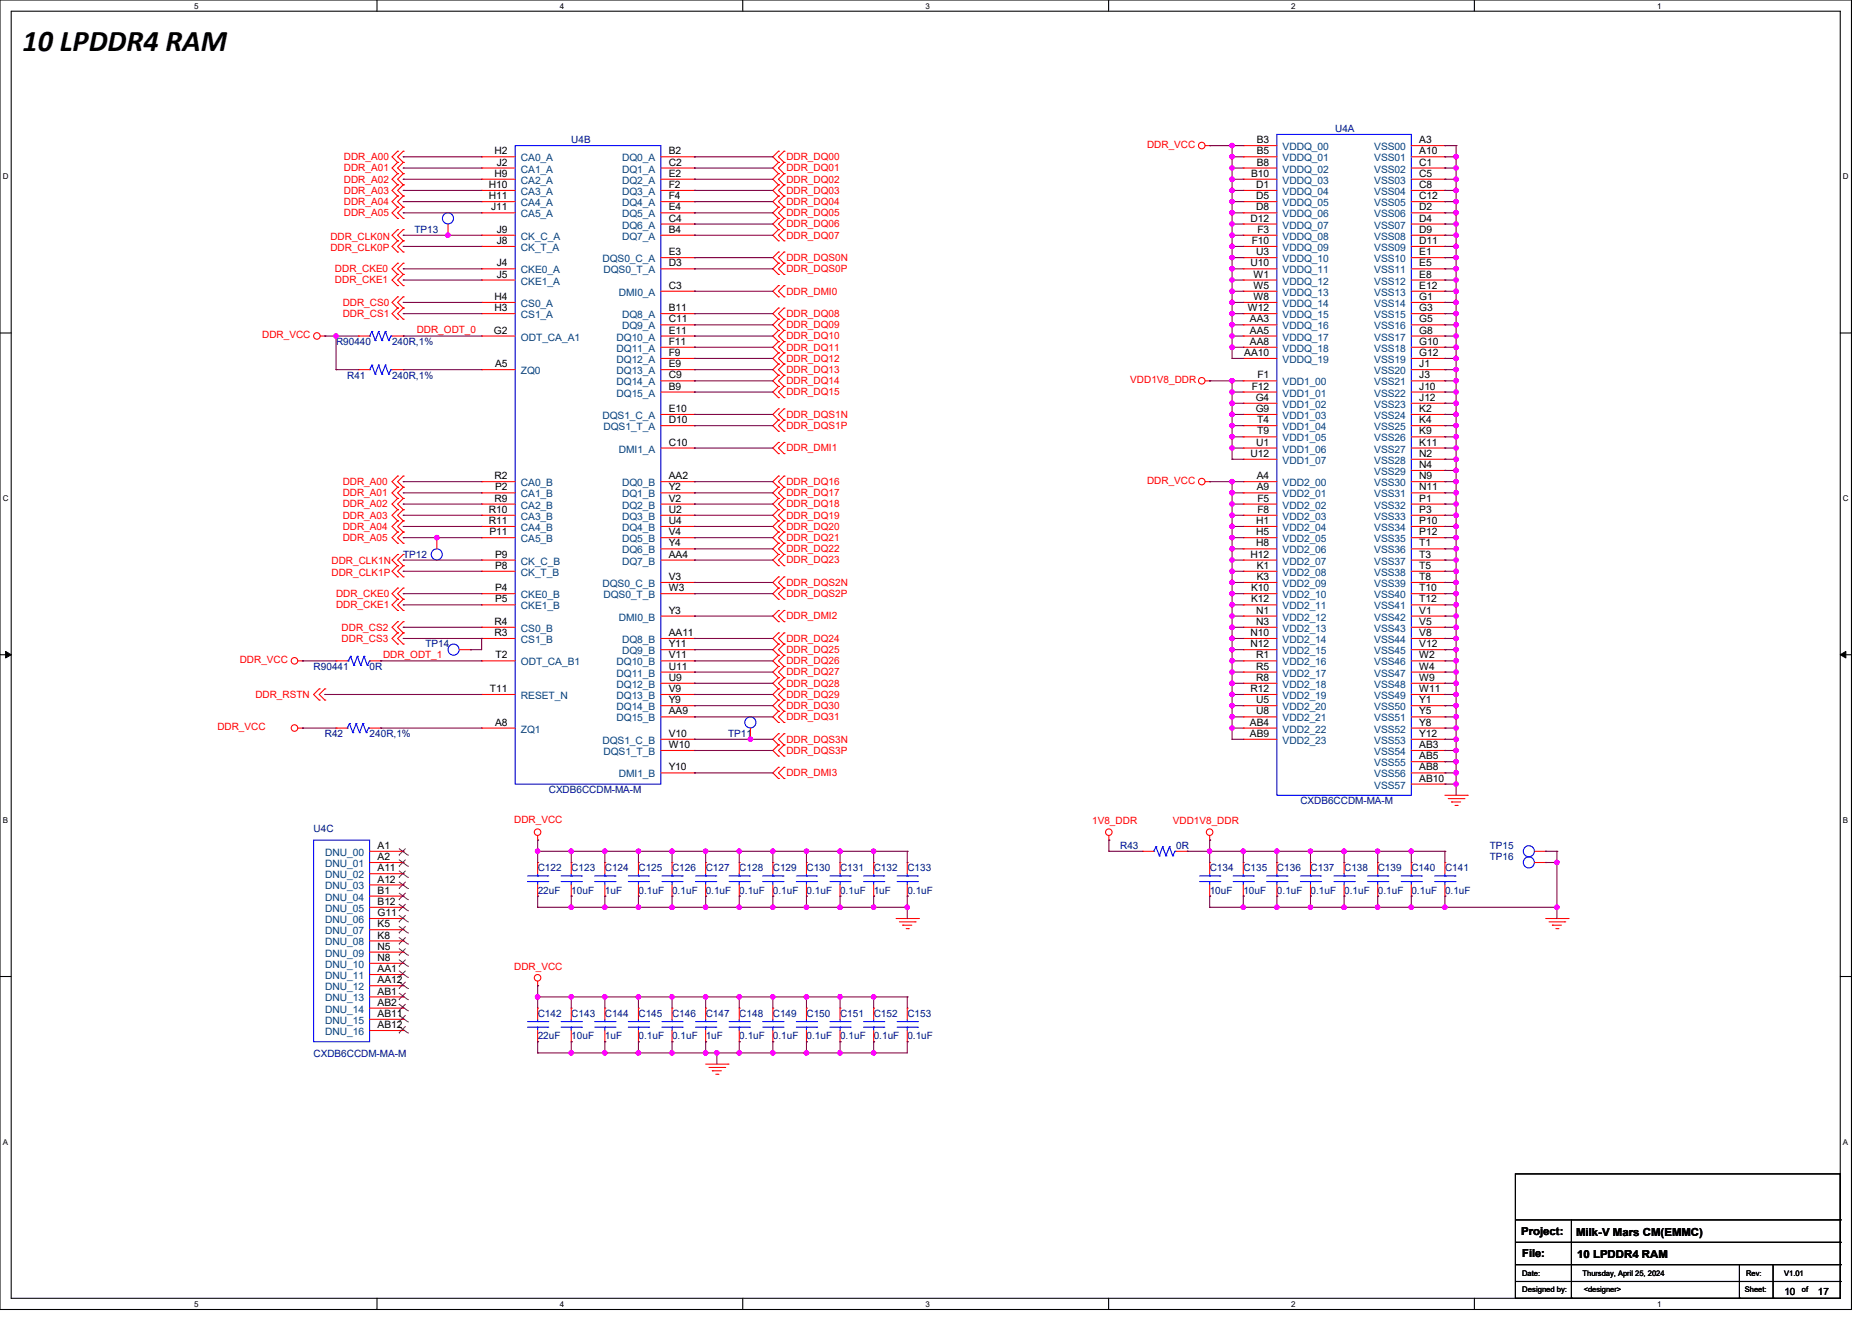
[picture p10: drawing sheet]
<svg xmlns="http://www.w3.org/2000/svg" width="297mm" height="210mm" viewBox="0 0 297 210" stroke-linecap="round" stroke-linejoin="round" font-family="sans-serif">
<defs><g id="words">
<text font-size="4.8" x="3.6" y="8.1">10 LPDDR4 RAM</text>
<g font-size="1.8">
<text x="241.5" y="196">Project:</text>
<text x="250.2" y="196.2">Milk-V Mars CM(EMMC)</text>
<text x="241.6" y="199.5">File:</text>
<text x="250.3" y="199.7">10 LPDDR4 RAM</text>
</g>
<g font-size="1.6" fill="#000080">
<text x="90.7" y="22.8">U4B</text>
<text x="212" y="21">U4A</text>
<text x="65.8" y="37">TP13</text>
<text x="53.3" y="54.8">R90440</text>
<text x="62.2" y="54.8">240R,1%</text>
<text x="55.1" y="60.1">R41</text>
<text x="62.2" y="60.1">240R,1%</text>
<text x="64" y="88.5">TP12</text>
<text x="49.8" y="106.3">R90441</text>
<text x="58.7" y="106.3">0R</text>
<text x="67.6" y="102.8">TP14</text>
<text x="51.6" y="117">R42</text>
<text x="58.7" y="117">240R,1%</text>
<text x="115.6" y="117">TP11</text>
<text x="87.1" y="125.9">CXDB6CCDM-MA-M</text>
<text x="206.4" y="127.7">CXDB6CCDM-MA-M</text>
<text x="49.8" y="132.1">U4C</text>
<text x="177.8" y="134.8">R43</text>
<text x="186.7" y="134.8">0R</text>
<text x="236.5" y="136.5">TP16</text>
<text x="236.5" y="134.8">TP15</text>
<text x="85.4" y="138.3">C122</text>
<text x="85.4" y="141.9">22uF</text>
<text x="90.7" y="138.3">C123</text>
<text x="90.7" y="141.9">10uF</text>
<text x="96" y="138.3">C124</text>
<text x="96" y="141.9">1uF</text>
<text x="101.4" y="138.3">C125</text>
<text x="101.4" y="141.9">0.1uF</text>
<text x="106.7" y="138.3">C126</text>
<text x="106.7" y="141.9">0.1uF</text>
<text x="112" y="138.3">C127</text>
<text x="112" y="141.9">0.1uF</text>
<text x="117.4" y="138.3">C128</text>
<text x="117.4" y="141.9">0.1uF</text>
<text x="122.7" y="138.3">C129</text>
<text x="122.7" y="141.9">0.1uF</text>
<text x="128" y="138.3">C130</text>
<text x="128" y="141.9">0.1uF</text>
<text x="133.4" y="138.3">C131</text>
<text x="133.4" y="141.9">0.1uF</text>
<text x="138.7" y="138.3">C132</text>
<text x="138.7" y="141.9">1uF</text>
<text x="144" y="138.3">C133</text>
<text x="144" y="141.9">0.1uF</text>
<text x="192" y="138.3">C134</text>
<text x="192" y="141.9">10uF</text>
<text x="197.4" y="138.3">C135</text>
<text x="197.4" y="141.9">10uF</text>
<text x="202.7" y="138.3">C136</text>
<text x="202.7" y="141.9">0.1uF</text>
<text x="208" y="138.3">C137</text>
<text x="208" y="141.9">0.1uF</text>
<text x="213.4" y="138.3">C138</text>
<text x="213.4" y="141.9">0.1uF</text>
<text x="218.7" y="138.3">C139</text>
<text x="218.7" y="141.9">0.1uF</text>
<text x="224" y="138.3">C140</text>
<text x="224" y="141.9">0.1uF</text>
<text x="229.4" y="138.3">C141</text>
<text x="229.4" y="141.9">0.1uF</text>
<text x="85.4" y="161.4">C142</text>
<text x="90.7" y="161.4">C143</text>
<text x="96" y="161.4">C144</text>
<text x="101.4" y="161.4">C145</text>
<text x="106.7" y="161.4">C146</text>
<text x="112" y="161.4">C147</text>
<text x="117.4" y="161.4">C148</text>
<text x="122.7" y="161.4">C149</text>
<text x="128" y="161.4">C150</text>
<text x="133.4" y="161.4">C151</text>
<text x="138.7" y="161.4">C152</text>
<text x="144" y="161.4">C153</text>
<text x="49.8" y="167.8">CXDB6CCDM-MA-M</text>
<text x="85.4" y="165">22uF</text>
<text x="90.7" y="165">10uF</text>
<text x="96" y="165">1uF</text>
<text x="101.4" y="165">0.1uF</text>
<text x="106.7" y="165">0.1uF</text>
<text x="112" y="165">1uF</text>
<text x="117.4" y="165">0.1uF</text>
<text x="122.7" y="165">0.1uF</text>
<text x="128" y="165">0.1uF</text>
<text x="133.4" y="165">0.1uF</text>
<text x="138.7" y="165">0.1uF</text>
<text x="144" y="165">0.1uF</text>
</g>
<g font-size="1.6" fill="#f00">
<text x="182.1" y="23.5">DDR_VCC</text>
<text x="54.6" y="25.4">DDR_A00</text>
<text x="54.6" y="27.2">DDR_A01</text>
<text x="54.6" y="29">DDR_A02</text>
<text x="124.8" y="25.4">DDR_DQ00</text>
<text x="124.8" y="27.2">DDR_DQ01</text>
<text x="124.8" y="29">DDR_DQ02</text>
<text x="54.6" y="30.8">DDR_A03</text>
<text x="54.6" y="32.5">DDR_A04</text>
<text x="54.6" y="34.3">DDR_A05</text>
<text x="124.8" y="30.8">DDR_DQ03</text>
<text x="124.8" y="32.5">DDR_DQ04</text>
<text x="124.8" y="34.3">DDR_DQ05</text>
<text x="52.5" y="39.8">DDR_CLK0P</text>
<text x="52.5" y="38">DDR_CLK0N</text>
<text x="124.8" y="36.1">DDR_DQ06</text>
<text x="124.8" y="37.9">DDR_DQ07</text>
<text x="124.8" y="41.4">DDR_DQS0N</text>
<text x="53.2" y="43.2">DDR_CKE0</text>
<text x="53.2" y="45">DDR_CKE1</text>
<text x="124.8" y="43.2">DDR_DQS0P</text>
<text x="124.8" y="46.8">DDR_DMI0</text>
<text x="41.6" y="53.7">DDR_VCC</text>
<text x="54.4" y="48.5">DDR_CS0</text>
<text x="54.4" y="50.3">DDR_CS1</text>
<text x="66.2" y="52.9">DDR_ODT_0</text>
<text x="124.8" y="50.3">DDR_DQ08</text>
<text x="124.8" y="52.1">DDR_DQ09</text>
<text x="124.8" y="53.9">DDR_DQ10</text>
<text x="124.8" y="55.6">DDR_DQ11</text>
<text x="124.8" y="57.4">DDR_DQ12</text>
<text x="124.8" y="59.2">DDR_DQ13</text>
<text x="124.8" y="61">DDR_DQ14</text>
<text x="124.8" y="62.8">DDR_DQ15</text>
<text x="179.4" y="60.8">VDD1V8_DDR</text>
<text x="124.8" y="66.3">DDR_DQS1N</text>
<text x="124.8" y="68.1">DDR_DQS1P</text>
<text x="124.8" y="71.6">DDR_DMI1</text>
<text x="54.4" y="77">DDR_A00</text>
<text x="124.8" y="77">DDR_DQ16</text>
<text x="182.1" y="76.8">DDR_VCC</text>
<text x="54.4" y="78.8">DDR_A01</text>
<text x="54.4" y="80.5">DDR_A02</text>
<text x="54.4" y="82.3">DDR_A03</text>
<text x="124.8" y="78.8">DDR_DQ17</text>
<text x="124.8" y="80.5">DDR_DQ18</text>
<text x="124.8" y="82.3">DDR_DQ19</text>
<text x="52.6" y="89.6">DDR_CLK1N</text>
<text x="54.4" y="84.1">DDR_A04</text>
<text x="54.4" y="85.9">DDR_A05</text>
<text x="124.8" y="84.1">DDR_DQ20</text>
<text x="124.8" y="85.9">DDR_DQ21</text>
<text x="124.8" y="87.7">DDR_DQ22</text>
<text x="124.8" y="89.4">DDR_DQ23</text>
<text x="52.6" y="91.4">DDR_CLK1P</text>
<text x="53.3" y="94.8">DDR_CKE0</text>
<text x="124.8" y="93">DDR_DQS2N</text>
<text x="124.8" y="94.8">DDR_DQS2P</text>
<text x="53.3" y="96.5">DDR_CKE1</text>
<text x="54.2" y="101.9">DDR_CS3</text>
<text x="54.2" y="100.1">DDR_CS2</text>
<text x="124.8" y="101.9">DDR_DQ24</text>
<text x="124.8" y="98.3">DDR_DMI2</text>
<text x="38.1" y="105.3">DDR_VCC</text>
<text x="60.8" y="104.4">DDR_ODT_1</text>
<text x="124.8" y="103.7">DDR_DQ25</text>
<text x="124.8" y="105.4">DDR_DQ26</text>
<text x="124.8" y="107.2">DDR_DQ27</text>
<text x="40.5" y="110.8">DDR_RSTN</text>
<text x="124.8" y="109">DDR_DQ28</text>
<text x="124.8" y="110.8">DDR_DQ29</text>
<text x="124.8" y="112.5">DDR_DQ30</text>
<text x="34.5" y="115.9">DDR_VCC</text>
<text x="124.8" y="114.3">DDR_DQ31</text>
<text x="124.8" y="117.9">DDR_DQS3N</text>
<text x="124.8" y="119.7">DDR_DQS3P</text>
<text x="124.8" y="123.2">DDR_DMI3</text>
<text x="81.6" y="130.7">DDR_VCC</text>
<text x="173.4" y="130.9">1V8_DDR</text>
<text x="186.2" y="130.9">VDD1V8_DDR</text>
<text x="81.6" y="154">DDR_VCC</text>
</g>
<g font-size="1.6">
<text x="199.5" y="22.7">B3</text>
<text x="225.3" y="22.7">A3</text>
<text x="77.6" y="29.8">H10</text>
<text x="78.5" y="24.5">H2</text>
<text x="78.5" y="28.1">H9</text>
<text x="78.9" y="26.3">J2</text>
<text x="106.2" y="24.5">B2</text>
<text x="106.2" y="26.3">C2</text>
<text x="106.2" y="28.1">E2</text>
<text x="106.2" y="29.8">F2</text>
<text x="198.6" y="28.1">B10</text>
<text x="199.4" y="29.8">D1</text>
<text x="199.5" y="24.5">B5</text>
<text x="199.5" y="26.3">B8</text>
<text x="225.3" y="24.5">A10</text>
<text x="225.3" y="26.3">C1</text>
<text x="225.3" y="28.1">C5</text>
<text x="225.3" y="29.8">C8</text>
<text x="77.6" y="31.6">H11</text>
<text x="78" y="33.4">J11</text>
<text x="106.2" y="35.2">C4</text>
<text x="106.2" y="33.4">E4</text>
<text x="106.2" y="31.6">F4</text>
<text x="198.5" y="35.2">D12</text>
<text x="199.4" y="31.6">D5</text>
<text x="199.4" y="33.4">D8</text>
<text x="225.3" y="31.6">C12</text>
<text x="225.3" y="33.4">D2</text>
<text x="225.3" y="35.2">D4</text>
<text x="78.9" y="38.7">J8</text>
<text x="78.9" y="37">J9</text>
<text x="106.2" y="37">B4</text>
<text x="106.2" y="40.5">E3</text>
<text x="198.7" y="38.7">F10</text>
<text x="199.4" y="40.5">U3</text>
<text x="199.6" y="37">F3</text>
<text x="225.3" y="37">D9</text>
<text x="225.3" y="38.7">D11</text>
<text x="225.3" y="40.5">E1</text>
<text x="78.5" y="47.6">H4</text>
<text x="78.9" y="44.1">J5</text>
<text x="78.9" y="42.3">J4</text>
<text x="106.2" y="45.8">C3</text>
<text x="106.2" y="42.3">D3</text>
<text x="198.5" y="42.3">U10</text>
<text x="199" y="44.1">W1</text>
<text x="199" y="45.8">W5</text>
<text x="199" y="47.6">W8</text>
<text x="225.3" y="42.3">E5</text>
<text x="225.3" y="44.1">E8</text>
<text x="225.3" y="45.8">E12</text>
<text x="225.3" y="47.6">G1</text>
<text x="78.4" y="53">G2</text>
<text x="78.5" y="49.4">H3</text>
<text x="106.2" y="49.4">B11</text>
<text x="106.2" y="51.2">C11</text>
<text x="106.2" y="53">E11</text>
<text x="198.1" y="49.4">W12</text>
<text x="198.4" y="51.2">AA3</text>
<text x="198.4" y="53">AA5</text>
<text x="225.3" y="49.4">G3</text>
<text x="225.3" y="51.2">G5</text>
<text x="225.3" y="53">G8</text>
<text x="78.6" y="58.3">A5</text>
<text x="106.2" y="58.3">E9</text>
<text x="106.2" y="56.5">F9</text>
<text x="106.2" y="54.7">F11</text>
<text x="197.5" y="56.5">AA10</text>
<text x="198.4" y="54.7">AA8</text>
<text x="225.3" y="54.7">G10</text>
<text x="225.3" y="56.5">G12</text>
<text x="225.3" y="58.3">J1</text>
<text x="106.2" y="61.8">B9</text>
<text x="106.2" y="60.1">C9</text>
<text x="106.2" y="65.4">E10</text>
<text x="198.7" y="61.8">F12</text>
<text x="199.3" y="63.6">G4</text>
<text x="199.3" y="65.4">G9</text>
<text x="199.6" y="60.1">F1</text>
<text x="225.3" y="60.1">J3</text>
<text x="225.3" y="61.8">J10</text>
<text x="225.3" y="63.6">J12</text>
<text x="225.3" y="65.4">K2</text>
<text x="106.2" y="70.7">C10</text>
<text x="106.2" y="67.2">D10</text>
<text x="199.4" y="70.7">U1</text>
<text x="199.6" y="67.2">T4</text>
<text x="199.6" y="69">T9</text>
<text x="225.3" y="67.2">K4</text>
<text x="225.3" y="69">K9</text>
<text x="225.3" y="70.7">K11</text>
<text x="78.5" y="76.1">R2</text>
<text x="78.6" y="77.9">P2</text>
<text x="106.2" y="77.9">Y2</text>
<text x="106.2" y="76.1">AA2</text>
<text x="198.5" y="72.5">U12</text>
<text x="199.5" y="76.1">A4</text>
<text x="199.5" y="77.9">A9</text>
<text x="225.3" y="72.5">N2</text>
<text x="225.3" y="74.3">N4</text>
<text x="225.3" y="76.1">N9</text>
<text x="225.3" y="77.9">N11</text>
<text x="77.6" y="81.4">R10</text>
<text x="77.6" y="83.2">R11</text>
<text x="78.5" y="79.6">R9</text>
<text x="106.2" y="81.4">U2</text>
<text x="106.2" y="83.2">U4</text>
<text x="106.2" y="79.6">V2</text>
<text x="199.4" y="83.2">H1</text>
<text x="199.6" y="79.6">F5</text>
<text x="199.6" y="81.4">F8</text>
<text x="225.3" y="79.6">P1</text>
<text x="225.3" y="81.4">P3</text>
<text x="225.3" y="83.2">P10</text>
<text x="77.7" y="85">P11</text>
<text x="78.6" y="88.5">P9</text>
<text x="106.2" y="85">V4</text>
<text x="106.2" y="86.7">Y4</text>
<text x="106.2" y="88.5">AA4</text>
<text x="198.5" y="88.5">H12</text>
<text x="199.4" y="85">H5</text>
<text x="199.4" y="86.7">H8</text>
<text x="225.3" y="85">P12</text>
<text x="225.3" y="86.7">T1</text>
<text x="225.3" y="88.5">T3</text>
<text x="78.6" y="95.6">P5</text>
<text x="78.6" y="90.3">P8</text>
<text x="78.6" y="93.9">P4</text>
<text x="106.2" y="92.1">V3</text>
<text x="106.2" y="93.9">W3</text>
<text x="198.6" y="93.9">K10</text>
<text x="198.6" y="95.6">K12</text>
<text x="199.5" y="90.3">K1</text>
<text x="199.5" y="92.1">K3</text>
<text x="225.3" y="90.3">T5</text>
<text x="225.3" y="92.1">T8</text>
<text x="225.3" y="93.9">T10</text>
<text x="225.3" y="95.6">T12</text>
<text x="78.5" y="99.2">R4</text>
<text x="78.5" y="101">R3</text>
<text x="106.2" y="97.4">Y3</text>
<text x="106.2" y="101">AA11</text>
<text x="198.5" y="101">N10</text>
<text x="199.4" y="97.4">N1</text>
<text x="199.4" y="99.2">N3</text>
<text x="225.3" y="97.4">V1</text>
<text x="225.3" y="99.2">V5</text>
<text x="225.3" y="101">V8</text>
<text x="78.7" y="104.5">T2</text>
<text x="106.2" y="106.3">U11</text>
<text x="106.2" y="104.5">V11</text>
<text x="106.2" y="102.7">Y11</text>
<text x="198.5" y="102.7">N12</text>
<text x="199.4" y="104.5">R1</text>
<text x="199.4" y="106.3">R5</text>
<text x="225.3" y="102.7">V12</text>
<text x="225.3" y="104.5">W2</text>
<text x="225.3" y="106.3">W4</text>
<text x="77.8" y="109.9">T11</text>
<text x="106.2" y="108.1">U9</text>
<text x="106.2" y="109.9">V9</text>
<text x="106.2" y="111.6">Y9</text>
<text x="106.2" y="113.4">AA9</text>
<text x="198.5" y="109.9">R12</text>
<text x="199.4" y="108.1">R8</text>
<text x="199.4" y="111.6">U5</text>
<text x="199.4" y="113.4">U8</text>
<text x="225.3" y="108.1">W9</text>
<text x="225.3" y="109.9">W11</text>
<text x="225.3" y="111.6">Y1</text>
<text x="225.3" y="113.4">Y5</text>
<text x="78.6" y="115.2">A8</text>
<text x="106.2" y="117">V10</text>
<text x="106.2" y="118.7">W10</text>
<text x="198.4" y="115.2">AB4</text>
<text x="198.4" y="117">AB9</text>
<text x="225.3" y="115.2">Y8</text>
<text x="225.3" y="117">Y12</text>
<text x="225.3" y="118.7">AB3</text>
<text x="106.2" y="122.3">Y10</text>
<text x="225.3" y="120.5">AB5</text>
<text x="225.3" y="122.3">AB8</text>
<text x="225.3" y="124.1">AB10</text>
<text x="59.9" y="134.7">A1</text>
<text x="59.9" y="136.5">A2</text>
<text x="59.9" y="138.3">A11</text>
<text x="59.9" y="140.1">A12</text>
<text x="59.9" y="141.9">B1</text>
<text x="59.9" y="143.6">B12</text>
<text x="59.9" y="145.4">G11</text>
<text x="59.9" y="147.2">K5</text>
<text x="59.9" y="149">K8</text>
<text x="59.9" y="150.7">N5</text>
<text x="59.9" y="152.5">N8</text>
<text x="59.9" y="154.3">AA1</text>
<text x="59.9" y="156.1">AA12</text>
<text x="59.9" y="157.9">AB1</text>
<text x="59.9" y="159.6">AB2</text>
<text x="59.9" y="161.4">AB11</text>
<text x="59.9" y="163.2">AB12</text>
<text x="283.3" y="205.5">10</text>
<text x="288.6" y="205.5">17</text>
</g>
<g font-size="1.6" fill="#004080">
<text x="203.6" y="23.8">VDDQ_00</text>
<text x="218.1" y="23.8">VSS00</text>
<text x="82.7" y="25.6">CA0_A</text>
<text x="82.7" y="29.2">CA2_A</text>
<text x="82.7" y="27.4">CA1_A</text>
<text x="98.8" y="25.6">DQ0_A</text>
<text x="98.8" y="27.4">DQ1_A</text>
<text x="98.8" y="29.2">DQ2_A</text>
<text x="203.6" y="25.6">VDDQ_01</text>
<text x="203.6" y="27.4">VDDQ_02</text>
<text x="203.6" y="29.2">VDDQ_03</text>
<text x="218.1" y="25.6">VSS01</text>
<text x="218.1" y="27.4">VSS02</text>
<text x="218.1" y="29.2">VSS03</text>
<text x="82.7" y="30.9">CA3_A</text>
<text x="82.7" y="32.7">CA4_A</text>
<text x="82.7" y="34.5">CA5_A</text>
<text x="98.8" y="34.5">DQ5_A</text>
<text x="98.8" y="30.9">DQ3_A</text>
<text x="98.8" y="32.7">DQ4_A</text>
<text x="203.6" y="30.9">VDDQ_04</text>
<text x="203.6" y="32.7">VDDQ_05</text>
<text x="203.6" y="34.5">VDDQ_06</text>
<text x="218.1" y="30.9">VSS04</text>
<text x="218.1" y="32.7">VSS05</text>
<text x="218.1" y="34.5">VSS06</text>
<text x="82.7" y="39.8">CK_T_A</text>
<text x="82.7" y="38.1">CK_C_A</text>
<text x="95.6" y="41.6">DQS0_C_A</text>
<text x="98.8" y="38.1">DQ7_A</text>
<text x="98.8" y="36.3">DQ6_A</text>
<text x="203.6" y="36.3">VDDQ_07</text>
<text x="203.6" y="38.1">VDDQ_08</text>
<text x="203.6" y="39.8">VDDQ_09</text>
<text x="203.6" y="41.6">VDDQ_10</text>
<text x="218.1" y="36.3">VSS07</text>
<text x="218.1" y="38.1">VSS08</text>
<text x="218.1" y="39.8">VSS09</text>
<text x="218.1" y="41.6">VSS10</text>
<text x="82.7" y="45.2">CKE1_A</text>
<text x="82.7" y="43.4">CKE0_A</text>
<text x="95.8" y="43.4">DQS0_T_A</text>
<text x="98.2" y="46.9">DMI0_A</text>
<text x="203.6" y="43.4">VDDQ_11</text>
<text x="203.6" y="45.2">VDDQ_12</text>
<text x="203.6" y="46.9">VDDQ_13</text>
<text x="218.1" y="43.4">VSS11</text>
<text x="218.1" y="45.2">VSS12</text>
<text x="218.1" y="46.9">VSS13</text>
<text x="82.7" y="50.5">CS1_A</text>
<text x="82.7" y="48.7">CS0_A</text>
<text x="98.8" y="50.5">DQ8_A</text>
<text x="98.8" y="52.3">DQ9_A</text>
<text x="203.6" y="48.7">VDDQ_14</text>
<text x="203.6" y="50.5">VDDQ_15</text>
<text x="203.6" y="52.3">VDDQ_16</text>
<text x="218.1" y="48.7">VSS14</text>
<text x="218.1" y="50.5">VSS15</text>
<text x="218.1" y="52.3">VSS16</text>
<text x="82.7" y="59.4">ZQ0</text>
<text x="82.7" y="54.1">ODT_CA_A1</text>
<text x="97.9" y="59.4">DQ13_A</text>
<text x="97.9" y="54.1">DQ10_A</text>
<text x="97.9" y="57.6">DQ12_A</text>
<text x="97.9" y="55.8">DQ11_A</text>
<text x="203.6" y="54.1">VDDQ_17</text>
<text x="203.6" y="55.8">VDDQ_18</text>
<text x="203.6" y="57.6">VDDQ_19</text>
<text x="218.1" y="54.1">VSS17</text>
<text x="218.1" y="55.8">VSS18</text>
<text x="218.1" y="57.6">VSS19</text>
<text x="218.1" y="59.4">VSS20</text>
<text x="97.9" y="63">DQ15_A</text>
<text x="97.9" y="61.2">DQ14_A</text>
<text x="203.6" y="61.2">VDD1_00</text>
<text x="203.6" y="63">VDD1_01</text>
<text x="203.6" y="64.7">VDD1_02</text>
<text x="218.1" y="61.2">VSS21</text>
<text x="218.1" y="63">VSS22</text>
<text x="218.1" y="64.7">VSS23</text>
<text x="95.6" y="66.5">DQS1_C_A</text>
<text x="95.8" y="68.3">DQS1_T_A</text>
<text x="98.2" y="71.8">DMI1_A</text>
<text x="203.6" y="66.5">VDD1_03</text>
<text x="203.6" y="68.3">VDD1_04</text>
<text x="203.6" y="70.1">VDD1_05</text>
<text x="203.6" y="71.8">VDD1_06</text>
<text x="218.1" y="66.5">VSS24</text>
<text x="218.1" y="68.3">VSS25</text>
<text x="218.1" y="70.1">VSS26</text>
<text x="218.1" y="71.8">VSS27</text>
<text x="82.7" y="77.2">CA0_B</text>
<text x="98.8" y="77.2">DQ0_B</text>
<text x="203.6" y="77.2">VDD2_00</text>
<text x="203.6" y="73.6">VDD1_07</text>
<text x="218.1" y="73.6">VSS28</text>
<text x="218.1" y="75.4">VSS29</text>
<text x="218.1" y="77.2">VSS30</text>
<text x="82.7" y="79">CA1_B</text>
<text x="82.7" y="80.7">CA2_B</text>
<text x="82.7" y="82.5">CA3_B</text>
<text x="98.8" y="82.5">DQ3_B</text>
<text x="98.8" y="80.7">DQ2_B</text>
<text x="98.8" y="79">DQ1_B</text>
<text x="203.6" y="79">VDD2_01</text>
<text x="203.6" y="80.7">VDD2_02</text>
<text x="203.6" y="82.5">VDD2_03</text>
<text x="218.1" y="79">VSS31</text>
<text x="218.1" y="80.7">VSS32</text>
<text x="218.1" y="82.5">VSS33</text>
<text x="82.7" y="89.6">CK_C_B</text>
<text x="82.7" y="86.1">CA5_B</text>
<text x="82.7" y="84.3">CA4_B</text>
<text x="98.8" y="84.3">DQ4_B</text>
<text x="98.8" y="86.1">DQ5_B</text>
<text x="98.8" y="87.8">DQ6_B</text>
<text x="98.8" y="89.6">DQ7_B</text>
<text x="203.6" y="84.3">VDD2_04</text>
<text x="203.6" y="86.1">VDD2_05</text>
<text x="203.6" y="87.8">VDD2_06</text>
<text x="203.6" y="89.6">VDD2_07</text>
<text x="218.1" y="84.3">VSS34</text>
<text x="218.1" y="86.1">VSS35</text>
<text x="218.1" y="87.8">VSS36</text>
<text x="218.1" y="89.6">VSS37</text>
<text x="82.7" y="91.4">CK_T_B</text>
<text x="82.7" y="95">CKE0_B</text>
<text x="95.6" y="93.2">DQS0_C_B</text>
<text x="95.8" y="95">DQS0_T_B</text>
<text x="203.6" y="91.4">VDD2_08</text>
<text x="203.6" y="93.2">VDD2_09</text>
<text x="203.6" y="95">VDD2_10</text>
<text x="218.1" y="91.4">VSS38</text>
<text x="218.1" y="93.2">VSS39</text>
<text x="218.1" y="95">VSS40</text>
<text x="82.7" y="96.7">CKE1_B</text>
<text x="82.7" y="100.3">CS0_B</text>
<text x="98.2" y="98.5">DMI0_B</text>
<text x="203.6" y="96.7">VDD2_11</text>
<text x="203.6" y="98.5">VDD2_12</text>
<text x="203.6" y="100.3">VDD2_13</text>
<text x="218.1" y="96.7">VSS41</text>
<text x="218.1" y="98.5">VSS42</text>
<text x="218.1" y="100.3">VSS43</text>
<text x="82.7" y="105.6">ODT_CA_B1</text>
<text x="82.7" y="102.1">CS1_B</text>
<text x="97.9" y="107.4">DQ11_B</text>
<text x="97.9" y="105.6">DQ10_B</text>
<text x="98.8" y="103.8">DQ9_B</text>
<text x="98.8" y="102.1">DQ8_B</text>
<text x="203.6" y="102.1">VDD2_14</text>
<text x="203.6" y="103.8">VDD2_15</text>
<text x="203.6" y="105.6">VDD2_16</text>
<text x="203.6" y="107.4">VDD2_17</text>
<text x="218.1" y="102.1">VSS44</text>
<text x="218.1" y="103.8">VSS45</text>
<text x="218.1" y="105.6">VSS46</text>
<text x="218.1" y="107.4">VSS47</text>
<text x="82.7" y="111">RESET_N</text>
<text x="97.9" y="109.2">DQ12_B</text>
<text x="97.9" y="111">DQ13_B</text>
<text x="97.9" y="112.7">DQ14_B</text>
<text x="203.6" y="109.2">VDD2_18</text>
<text x="203.6" y="111">VDD2_19</text>
<text x="203.6" y="112.7">VDD2_20</text>
<text x="218.1" y="109.2">VSS48</text>
<text x="218.1" y="111">VSS49</text>
<text x="218.1" y="112.7">VSS50</text>
<text x="82.7" y="116.3">ZQ1</text>
<text x="95.6" y="118.1">DQS1_C_B</text>
<text x="95.8" y="119.8">DQS1_T_B</text>
<text x="97.9" y="114.5">DQ15_B</text>
<text x="203.6" y="114.5">VDD2_21</text>
<text x="203.6" y="116.3">VDD2_22</text>
<text x="203.6" y="118.1">VDD2_23</text>
<text x="218.1" y="114.5">VSS51</text>
<text x="218.1" y="116.3">VSS52</text>
<text x="218.1" y="118.1">VSS53</text>
<text x="218.1" y="119.8">VSS54</text>
<text x="98.2" y="123.4">DMI1_B</text>
<text x="218.1" y="121.6">VSS55</text>
<text x="218.1" y="123.4">VSS56</text>
<text x="218.1" y="125.2">VSS57</text>
<text x="51.6" y="135.8">DNU_00</text>
<text x="51.6" y="137.6">DNU_01</text>
<text x="51.6" y="139.4">DNU_02</text>
<text x="51.6" y="141.2">DNU_03</text>
<text x="51.6" y="143">DNU_04</text>
<text x="51.6" y="144.7">DNU_05</text>
<text x="51.6" y="146.5">DNU_06</text>
<text x="51.6" y="148.3">DNU_07</text>
<text x="51.6" y="150.1">DNU_08</text>
<text x="51.6" y="151.9">DNU_09</text>
<text x="51.6" y="153.6">DNU_10</text>
<text x="51.6" y="155.4">DNU_11</text>
<text x="51.6" y="157.2">DNU_12</text>
<text x="51.6" y="159">DNU_13</text>
<text x="51.6" y="160.7">DNU_14</text>
<text x="51.6" y="162.5">DNU_15</text>
<text x="51.6" y="164.3">DNU_16</text>
</g>
<g font-size="1.3">
<text x="30.8" y="1.4">5</text>
<text x="88.9" y="1.4">4</text>
<text x="146.9" y="1.4">3</text>
<text x="205" y="1.4">2</text>
<text x="263" y="1.4">1</text>
<text x=".4" y="28.5">D</text>
<text x="292.5" y="28.5">D</text>
<text x=".4" y="79.5">C</text>
<text x="292.5" y="79.5">C</text>
<text x=".4" y="130.6">B</text>
<text x="292.5" y="130.6">B</text>
<text x=".4" y="181.7">A</text>
<text x="292.5" y="181.7">A</text>
<text x="30.8" y="207.4">5</text>
<text x="88.9" y="207.4">4</text>
<text x="146.9" y="207.4">3</text>
<text x="205" y="207.4">2</text>
<text x="263" y="207.4">1</text>
</g>
<g font-size="1.2">
<text x="241.6" y="202.6">Date:</text>
<text x="251.2" y="202.6">Thursday, April 25, 2024</text>
<text x="277.2" y="202.6">Rev:</text>
<text x="283.2" y="202.6">V1.01</text>
<text x="241.6" y="205.1">Designed by:</text>
<text x="251.4" y="205.1">&lt;designer&gt;</text>
<text x="277" y="205.1">Sheet:</text>
<text x="286" y="205.1">of</text>
</g>
</g></defs>
<path d="M0 0h293.9v207.9h-293.9zM1.8 1.8h290.3v204.3h-290.3z" fill="none" stroke="#000" stroke-width=".17"/>
<g fill="#fff">
<path d="M30.8 .2h.7v1.4h-.7z"/>
<path d="M30.8 206.3h.7v1.4h-.7z"/>
</g>
<path d="M59.8 0v1.8M59.8 206.1v1.8" fill="none" stroke="#000" stroke-width=".17"/>
<g fill="#fff">
<path d="M88.9 .2h.7v1.4h-.7z"/>
<path d="M88.9 206.3h.7v1.4h-.7z"/>
</g>
<path d="M117.9 0v1.8M117.9 206.1v1.8" fill="none" stroke="#000" stroke-width=".17"/>
<g fill="#fff">
<path d="M146.9 .2h.7v1.4h-.7z"/>
<path d="M146.9 206.3h.7v1.4h-.7z"/>
</g>
<path d="M176 0v1.8M176 206.1v1.8" fill="none" stroke="#000" stroke-width=".17"/>
<g fill="#fff">
<path d="M205 .2h.7v1.4h-.7z"/>
<path d="M205 206.3h.7v1.4h-.7z"/>
</g>
<path d="M234 0v1.8M234 206.1v1.8" fill="none" stroke="#000" stroke-width=".17"/>
<g fill="#fff">
<path d="M263.1 .2h.7v1.4h-.7z"/>
<path d="M263.1 206.3h.7v1.4h-.7z"/>
<path d="M.4 27.3h1v1.4h-1z"/>
<path d="M292.6 27.3h.9v1.4h-.9z"/>
<path d="M.4 78.4h1v1.4h-1z"/>
<path d="M292.6 78.4h.9v1.4h-.9z"/>
</g>
<path d="M0 52.9h1.8M292.1 52.9h1.8" fill="none" stroke="#000" stroke-width=".17"/>
<g fill="#fff">
<path d="M.4 129.5h.9v1.4h-.9z"/>
<path d="M292.6 129.5h.8v1.4h-.8z"/>
</g>
<path d="M0 103.9h1.8M292.1 103.9h1.8" fill="none" stroke="#000" stroke-width=".17"/>
<path d="M.9 103.4l.9 .5-.9 .5zM292.1 103.9l.9-.5v1z" fill="#000" stroke="#000" stroke-width=".16"/>
<g fill="#fff">
<path d="M.4 180.5h.9v1.4h-.9z"/>
<path d="M292.5 180.5h.9v1.4h-.9z"/>
</g>
<g fill="none" stroke="#000" stroke-width=".17">
<path d="M0 155h1.8M292.1 155h1.8M240.6 186.3h51.5v19.8h-51.5zM240.6 193.6h51.5M240.6 197.2h51.5M249.4 193.6v12.5M292.1 193.6h.1M292.1 197.2h.1M240.6 200.7h51.5M240.6 203.4h51.5M249.4 206.1h.1M276.1 206.1h.1"/>
<path d="M276.1 200.7v5.4M281.5 206.1h.1M281.5 200.7v5.4M292.1 200.7h.1M292.1 203.4h.1"/>
</g>
<g fill="none" stroke="#f00" stroke-width=".17">
<path d="M63.1 24h.1M63.1 25.8h.1M63.1 27.6h.1M63.1 29.3h.1M63.1 31.1h.1M63.1 32.9h.1M63.1 34.7h.1M63.1 38.2h.1M63.1 36.4h.1M63.1 24l-.9 .9 .9 .9M63.1 25.8l-.9 .9 .9 .9M63.1 27.6l-.9 .8 .9 .9"/>
<path d="M63.1 29.3l-.9 .9 .9 .9M63.1 31.1l-.9 .9 .9 .9M63.1 32.9l-.9 .9 .9 .9M63.1 38.2l-.9 .9 .9 .9M63.1 36.4l-.9 .9 .9 .9M64 24h.1M64 25.8h.1M64 27.6h.1M64 29.3h.1M64 31.1h.1M64 32.9h.1M64 34.7h.1"/>
<path d="M64 38.2h.1M64 36.4h.1M64 24l-.9 .9 .9 .9M64 25.8l-.9 .9 .9 .9M64 27.6l-.9 .8 .9 .9M64 29.3l-.9 .9 .9 .9M64 31.1l-.9 .9 .9 .9M64 32.9l-.9 .9 .9 .9M64 38.2l-.9 .9 .9 .9M64 36.4l-.9 .9 .9 .9M71.1 37.3h.1M71.1 35.6v1.7"/>
<path d="M76.5 24.9h.1M76.5 28.4h.1M76.5 30.2h.1M76.5 32h.1M76.5 26.7h.1M76.5 39.1h.1M76.5 37.3h.1M76.5 33.8h.1M76.5 24.9h5.3M76.5 26.7h5.3M76.5 28.4h5.3M76.5 30.2h5.3"/>
<path d="M76.5 32h5.3M76.5 33.8h5.3M76.5 37.3h5.3M76.5 39.1h5.3M104.9 24.9h5.3M104.9 26.7h5.3M104.9 28.4h5.3M104.9 30.2h5.3M104.9 32h5.3M104.9 33.8h5.3M104.9 35.6h5.3M104.9 37.3h5.3"/>
<path d="M110.2 24.9h.1M110.2 37.3h.1M110.2 26.7h.1M110.2 35.6h.1M110.2 28.4h.1M110.2 33.8h.1M110.2 30.2h.1M110.2 32h.1M123.6 24h.1M123.6 25.8h.1M123.6 27.6h.1M123.6 29.3h.1"/>
<path d="M123.6 31.1h.1M123.6 32.9h.1M123.6 34.7h.1M123.6 36.4h.1M123.6 38.2h.1M123.6 24l-.9 .9 .9 .9M123.6 25.8l-.9 .9 .9 .9M123.6 27.6l-.9 .8 .9 .9M123.6 29.3l-.9 .9 .9 .9M123.6 31.1l-.9 .9 .9 .9M123.6 32.9l-.9 .9 .9 .9M123.6 34.7l-.9 .9 .9 .8"/>
<path d="M123.6 36.4l-.9 .9 .9 .9M124.5 25.8h.1M124.5 24h.1M124.5 27.6h.1M124.5 29.3h.1M124.5 31.1h.1M124.5 32.9h.1M124.5 34.7h.1M124.5 36.4h.1M124.5 38.2h.1M124.5 24l-.9 .9 .9 .9M124.5 25.8l-.9 .9 .9 .9"/>
<path d="M124.5 27.6l-.9 .8 .9 .9M124.5 29.3l-.9 .9 .9 .9M124.5 31.1l-.9 .9 .9 .9M124.5 32.9l-.9 .9 .9 .9M124.5 34.7l-.9 .9 .9 .8M124.5 36.4l-.9 .9 .9 .9M191.3 23.1h.7M192 23.1h.1M197.4 23.1h.1M197.4 24.9h.1M197.4 26.7h.1M197.4 28.4h.1"/>
<path d="M197.4 30.2h.1M197.4 32h.1M197.4 33.8h.1M197.4 35.6h.1M197.4 37.3h.1M197.4 39.1h.1M197.4 23.1h5.3M197.4 24.9h5.3M197.4 26.7h5.3M197.4 28.4h5.3M197.4 30.2h5.3M197.4 32h5.3"/>
<path d="M197.4 33.8h5.3M197.4 35.6h5.3M197.4 37.3h5.3M197.4 39.1h5.3M224 23.1h5.4M224 24.9h5.4M224 26.7h5.4M224 28.4h5.4M224 30.2h5.4M224 32h5.4M224 33.8h5.4M224 35.6h5.4"/>
<path d="M224 37.3h5.4M224 39.1h5.4M229.4 23.1h.1M229.4 24.9h.1M229.4 26.7h.1M229.4 28.4h.1M229.4 30.2h.1M229.4 32h.1M229.4 33.8h.1M229.4 35.6h.1M229.4 37.3h.1M229.4 39.1h.1"/>
<path d="M50.8 53.3h.8M51.6 53.3h.1M56.9 58.7h.1M56.9 53.3h.1M56.9 53.3h1.8M56.9 58.7h1.8M62.2 53.3h1.8M62.2 58.7h1.8M63.1 41.8h.1M63.1 43.6h.1M63.1 40h.1M63.1 47.1h.1"/>
<path d="M63.1 48.9h.1M63.1 45.3h.1M63.1 50.7h.1M63.1 41.8l-.9 .9 .9 .9M63.1 47.1l-.9 .9 .9 .9M63.1 43.6l-.9 .8 .9 .9M63.1 48.9l-.9 .9 .9 .9M64 41.8h.1M64 43.6h.1M64 40h.1M64 47.1h.1M64 48.9h.1"/>
<path d="M64 45.3h.1M64 50.7h.1M64 58.7h.1M64 53.3h.1M64 41.8l-.9 .9 .9 .9M64 47.1l-.9 .9 .9 .9M64 43.6l-.9 .8 .9 .9M64 48.9l-.9 .9 .9 .9M76.5 58.7h.1M76.5 53.3h.1M76.5 49.8h.1M76.5 44.4h.1"/>
<path d="M76.5 48h.1M76.5 42.7h.1M76.5 53.3h5.3M76.5 58.7h5.3M76.5 42.7h5.3M76.5 44.4h5.3M76.5 48h5.3M76.5 49.8h5.3M104.9 53.3h5.3M104.9 58.7h5.3M104.9 40.9h5.3M104.9 42.7h5.3"/>
<path d="M104.9 46.2h5.3M104.9 49.8h5.3M104.9 51.6h5.3M104.9 55.1h5.3M104.9 56.9h5.3M110.2 49.8h.1M110.2 46.2h.1M110.2 51.6h.1M110.2 42.7h.1M110.2 40.9h.1M110.2 58.7h.1M110.2 53.3h.1"/>
<path d="M110.2 56.9h.1M110.2 55.1h.1M123.6 48.9h.1M123.6 50.7h.1M123.6 52.5h.1M123.6 54.2h.1M123.6 56h.1M123.6 57.8h.1M123.6 59.6h.1M123.6 40h.1M123.6 41.8h.1M123.6 43.6h.1"/>
<path d="M123.6 45.3h.1M123.6 47.1h.1M123.6 48.9l-.9 .9 .9 .9M123.6 50.7l-.9 .9 .9 .9M123.6 52.5l-.9 .8 .9 .9M123.6 54.2l-.9 .9 .9 .9M123.6 56l-.9 .9 .9 .9M123.6 57.8l-.9 .9 .9 .9M123.6 59.6l-.9 .9 .9 .8M123.6 40l-.9 .9 .9 .9M123.6 41.8l-.9 .9 .9 .9M123.6 45.3l-.9 .9 .9 .9"/>
<path d="M124.5 50.7h.1M124.5 48.9h.1M124.5 52.5h.1M124.5 54.2h.1M124.5 56h.1M124.5 57.8h.1M124.5 59.6h.1M124.5 41.8h.1M124.5 40h.1M124.5 43.6h.1M124.5 47.1h.1M124.5 45.3h.1"/>
<path d="M124.5 48.9l-.9 .9 .9 .9M124.5 50.7l-.9 .9 .9 .9M124.5 52.5l-.9 .8 .9 .9M124.5 54.2l-.9 .9 .9 .9M124.5 56l-.9 .9 .9 .9M124.5 57.8l-.9 .9 .9 .9M124.5 59.6l-.9 .9 .9 .8M124.5 40l-.9 .9 .9 .9M124.5 41.8l-.9 .9 .9 .9M124.5 45.3l-.9 .9 .9 .9M197.4 40.9h.1M197.4 42.7h.1"/>
<path d="M197.4 44.4h.1M197.4 46.2h.1M197.4 48h.1M197.4 49.8h.1M197.4 51.6h.1M197.4 53.3h.1M197.4 55.1h.1M197.4 56.9h.1M197.4 53.3h5.3M197.4 40.9h5.3M197.4 42.7h5.3M197.4 44.4h5.3"/>
<path d="M197.4 46.2h5.3M197.4 48h5.3M197.4 49.8h5.3M197.4 51.6h5.3M197.4 55.1h5.3M197.4 56.9h5.3M224 53.3h5.4M224 58.7h5.4M224 40.9h5.4M224 42.7h5.4M224 44.4h5.4M224 46.2h5.4"/>
<path d="M224 48h5.4M224 49.8h5.4M224 51.6h5.4M224 55.1h5.4M224 56.9h5.4M229.4 40.9h.1M229.4 42.7h.1M229.4 44.4h.1M229.4 46.2h.1M229.4 48h.1M229.4 49.8h.1M229.4 51.6h.1"/>
<path d="M229.4 53.3h.1M229.4 55.1h.1M229.4 56.9h.1M229.4 58.7h.1M63.1 75.6h.1M63.1 77.3h.1M63.1 79.1h.1M63.1 75.6l-.9 .9 .9 .8M63.1 77.3l-.9 .9 .9 .9M63.1 79.1l-.9 .9 .9 .9M64 75.6h.1M64 77.3h.1"/>
<path d="M64 79.1h.1M64 75.6l-.9 .9 .9 .8M64 77.3l-.9 .9 .9 .9M64 79.1l-.9 .9 .9 .9M76.5 78.2h.1M76.5 76.5h.1M76.5 76.5h5.3M76.5 78.2h5.3M104.9 60.5h5.3M104.9 76.5h5.3M104.9 62.2h5.3M104.9 65.8h5.3"/>
<path d="M104.9 67.6h5.3M104.9 71.1h5.3M104.9 78.2h5.3M110.2 62.2h.1M110.2 60.5h.1M110.2 71.1h.1M110.2 67.6h.1M110.2 65.8h.1M110.2 78.2h.1M110.2 76.5h.1M123.6 61.3h.1M123.6 63.1h.1"/>
<path d="M123.6 75.6h.1M123.6 77.3h.1M123.6 79.1h.1M123.6 64.9h.1M123.6 66.7h.1M123.6 68.5h.1M123.6 70.2h.1M123.6 72h.1M123.6 61.3l-.9 .9 .9 .9M123.6 75.6l-.9 .9 .9 .8M123.6 77.3l-.9 .9 .9 .9M123.6 79.1l-.9 .9 .9 .9"/>
<path d="M123.6 64.9l-.9 .9 .9 .9M123.6 66.7l-.9 .9 .9 .9M123.6 70.2l-.9 .9 .9 .9M124.5 61.3h.1M124.5 63.1h.1M124.5 77.3h.1M124.5 75.6h.1M124.5 79.1h.1M124.5 66.7h.1M124.5 64.9h.1M124.5 68.5h.1M124.5 72h.1"/>
<path d="M124.5 70.2h.1M124.5 61.3l-.9 .9 .9 .9M124.5 75.6l-.9 .9 .9 .8M124.5 77.3l-.9 .9 .9 .9M124.5 79.1l-.9 .9 .9 .9M124.5 64.9l-.9 .9 .9 .9M124.5 66.7l-.9 .9 .9 .9M124.5 70.2l-.9 .9 .9 .9M191.3 60.5h.7M191.3 76.5h.7M192 60.5h.1M192 76.5h.1"/>
<path d="M197.4 76.5h.1M197.4 78.2h.1M197.4 60.5h.1M197.4 62.2h.1M197.4 64h.1M197.4 65.8h.1M197.4 67.6h.1M197.4 69.3h.1M197.4 71.1h.1M197.4 72.9h.1M197.4 60.5h5.3M197.4 76.5h5.3"/>
<path d="M197.4 62.2h5.3M197.4 64h5.3M197.4 65.8h5.3M197.4 67.6h5.3M197.4 69.3h5.3M197.4 71.1h5.3M197.4 72.9h5.3M197.4 78.2h5.3M224 60.5h5.4M224 76.5h5.4M224 62.2h5.4M224 64h5.4"/>
<path d="M224 65.8h5.4M224 67.6h5.4M224 69.3h5.4M224 71.1h5.4M224 72.9h5.4M224 74.7h5.4M224 78.2h5.4M229.4 60.5h.1M229.4 62.2h.1M229.4 64h.1M229.4 65.8h.1M229.4 67.6h.1"/>
<path d="M229.4 69.3h.1M229.4 71.1h.1M229.4 72.9h.1M229.4 74.7h.1M229.4 76.5h.1M229.4 78.2h.1M63.1 80.9h.1M63.1 82.7h.1M63.1 84.5h.1M63.1 86.2h.1M63.1 89.8h.1M63.1 91.6h.1"/>
<path d="M63.1 88h.1M63.1 93.3h.1M63.1 95.1h.1M63.1 96.9h.1M63.1 98.7h.1M63.1 88l-.9 .9 .9 .9M63.1 93.3l-.9 .9 .9 .9M63.1 80.9l-.9 .9 .9 .9M63.1 82.7l-.9 .9 .9 .9M63.1 84.5l-.9 .8 .9 .9M63.1 89.8l-.9 .9 .9 .9M63.1 95.1l-.9 .9 .9 .9"/>
<path d="M63.1 98.7l-.9 .9 .9 .9M64 80.9h.1M64 82.7h.1M64 84.5h.1M64 86.2h.1M64 89.8h.1M64 91.6h.1M64 88h.1M64 93.3h.1M64 95.1h.1M64 96.9h.1M64 98.7h.1"/>
<path d="M64 88l-.9 .9 .9 .9M64 93.3l-.9 .9 .9 .9M64 80.9l-.9 .9 .9 .9M64 82.7l-.9 .9 .9 .9M64 84.5l-.9 .8 .9 .9M64 89.8l-.9 .9 .9 .9M64 95.1l-.9 .9 .9 .9M64 98.7l-.9 .9 .9 .9M69.3 85.3h.1M69.3 85.3v1.8M76.5 96h.1M76.5 90.7h.1"/>
<path d="M76.5 88.9h.1M76.5 85.3h.1M76.5 99.6h.1M76.5 80h.1M76.5 81.8h.1M76.5 83.6h.1M76.5 94.2h.1M76.5 80h5.3M76.5 81.8h5.3M76.5 83.6h5.3M76.5 85.3h5.3M76.5 88.9h5.3"/>
<path d="M76.5 90.7h5.3M76.5 94.2h5.3M76.5 96h5.3M76.5 99.6h5.3M104.9 80h5.3M104.9 81.8h5.3M104.9 83.6h5.3M104.9 85.3h5.3M104.9 87.1h5.3M104.9 88.9h5.3M104.9 92.5h5.3M104.9 94.2h5.3"/>
<path d="M104.9 97.8h5.3M110.2 81.8h.1M110.2 83.6h.1M110.2 80h.1M110.2 92.5h.1M110.2 85.3h.1M110.2 94.2h.1M110.2 97.8h.1M110.2 87.1h.1M110.2 88.9h.1M123.6 80.9h.1M123.6 82.7h.1"/>
<path d="M123.6 84.5h.1M123.6 86.2h.1M123.6 88h.1M123.6 89.8h.1M123.6 91.6h.1M123.6 93.3h.1M123.6 95.1h.1M123.6 96.9h.1M123.6 98.7h.1M123.6 80.9l-.9 .9 .9 .9M123.6 82.7l-.9 .9 .9 .9M123.6 84.5l-.9 .8 .9 .9"/>
<path d="M123.6 86.2l-.9 .9 .9 .9M123.6 88l-.9 .9 .9 .9M123.6 91.6l-.9 .9 .9 .8M123.6 93.3l-.9 .9 .9 .9M123.6 96.9l-.9 .9 .9 .9M124.5 80.9h.1M124.5 82.7h.1M124.5 84.5h.1M124.5 86.2h.1M124.5 88h.1M124.5 89.8h.1M124.5 93.3h.1"/>
<path d="M124.5 91.6h.1M124.5 95.1h.1M124.5 98.7h.1M124.5 96.9h.1M124.5 80.9l-.9 .9 .9 .9M124.5 82.7l-.9 .9 .9 .9M124.5 84.5l-.9 .8 .9 .9M124.5 86.2l-.9 .9 .9 .9M124.5 88l-.9 .9 .9 .9M124.5 91.6l-.9 .9 .9 .8M124.5 93.3l-.9 .9 .9 .9M124.5 96.9l-.9 .9 .9 .9"/>
<path d="M197.4 80h.1M197.4 81.8h.1M197.4 83.6h.1M197.4 85.3h.1M197.4 87.1h.1M197.4 88.9h.1M197.4 90.7h.1M197.4 92.5h.1M197.4 94.2h.1M197.4 96h.1M197.4 97.8h.1M197.4 99.6h.1"/>
<path d="M197.4 80h5.3M197.4 81.8h5.3M197.4 83.6h5.3M197.4 85.3h5.3M197.4 87.1h5.3M197.4 88.9h5.3M197.4 90.7h5.3M197.4 92.5h5.3M197.4 94.2h5.3M197.4 96h5.3M197.4 97.8h5.3M197.4 99.6h5.3"/>
<path d="M224 80h5.4M224 81.8h5.4M224 83.6h5.4M224 85.3h5.4M224 87.1h5.4M224 88.9h5.4M224 90.7h5.4M224 92.5h5.4M224 94.2h5.4M224 96h5.4M224 97.8h5.4M224 99.6h5.4"/>
<path d="M229.4 80h.1M229.4 81.8h.1M229.4 83.6h.1M229.4 85.3h.1M229.4 87.1h.1M229.4 88.9h.1M229.4 90.7h.1M229.4 92.5h.1M229.4 94.2h.1M229.4 96h.1M229.4 97.8h.1M229.4 99.6h.1"/>
<path d="M47.3 115.6h.7M47.3 104.9h.7M48 115.6h.1M48 104.9h.1M50.7 109.3h.1M50.7 111.1h.1M50.7 109.3l-.9 .9 .9 .9M51.6 109.3h.1M51.6 111.1h.1M51.6 109.3l-.9 .9 .9 .9M53.3 104.9h.1M53.3 115.6h.1"/>
<path d="M53.3 115.6h1.8M53.3 104.9h1.8M58.7 115.6h1.8M58.7 104.9h1.8M60.5 104.9h.1M60.5 115.6h.1M63.1 100.5h.1M63.1 102.2h.1M63.1 100.5l-.9 .8 .9 .9M64 100.5h.1M64 102.2h.1M64 100.5l-.9 .8 .9 .9"/>
<path d="M72.9 103.1h1.8M74.7 103.1h.1M76.5 104.9h.1M76.5 110.2h.1M76.5 101.3h.1M76.5 115.6h.1M76.5 115.6h5.3M76.5 104.9h5.3M76.5 101.3h5.3M76.5 110.2h5.3M104.9 104.9h5.3M104.9 101.3h5.3"/>
<path d="M104.9 103.1h5.3M104.9 106.7h5.3M104.9 108.5h5.3M104.9 110.2h5.3M104.9 112h5.3M104.9 113.8h5.3M104.9 117.3h5.3M104.9 119.1h5.3M110.2 108.5h.1M110.2 106.7h.1M110.2 110.2h.1M110.2 117.3h.1"/>
<path d="M110.2 104.9h.1M110.2 119.1h.1M110.2 112h.1M110.2 103.1h.1M110.2 113.8h.1M110.2 101.3h.1M119.1 117.3h.1M119.1 115.6v1.7M123.6 100.5h.1M123.6 102.2h.1M123.6 104h.1M123.6 105.8h.1"/>
<path d="M123.6 107.6h.1M123.6 109.3h.1M123.6 111.1h.1M123.6 112.9h.1M123.6 114.7h.1M123.6 116.5h.1M123.6 118.2h.1M123.6 100.5l-.9 .8 .9 .9M123.6 102.2l-.9 .9 .9 .9M123.6 104l-.9 .9 .9 .9M123.6 105.8l-.9 .9 .9 .9M123.6 107.6l-.9 .9 .9 .8"/>
<path d="M123.6 109.3l-.9 .9 .9 .9M123.6 111.1l-.9 .9 .9 .9M123.6 112.9l-.9 .9 .9 .9M123.6 116.5l-.9 .8 .9 .9M123.6 118.2l-.9 .9 .9 .9M124.5 102.2h.1M124.5 100.5h.1M124.5 104h.1M124.5 105.8h.1M124.5 107.6h.1M124.5 109.3h.1M124.5 111.1h.1"/>
<path d="M124.5 112.9h.1M124.5 114.7h.1M124.5 118.2h.1M124.5 116.5h.1M124.5 100.5l-.9 .8 .9 .9M124.5 102.2l-.9 .9 .9 .9M124.5 104l-.9 .9 .9 .9M124.5 105.8l-.9 .9 .9 .9M124.5 107.6l-.9 .9 .9 .8M124.5 109.3l-.9 .9 .9 .9M124.5 111.1l-.9 .9 .9 .9M124.5 112.9l-.9 .9 .9 .9"/>
<path d="M124.5 116.5l-.9 .8 .9 .9M124.5 118.2l-.9 .9 .9 .9M197.4 101.3h.1M197.4 103.1h.1M197.4 104.9h.1M197.4 106.7h.1M197.4 108.5h.1M197.4 110.2h.1M197.4 112h.1M197.4 113.8h.1M197.4 115.6h.1M197.4 117.3h.1"/>
<path d="M197.4 115.6h5.3M197.4 104.9h5.3M197.4 101.3h5.3M197.4 103.1h5.3M197.4 106.7h5.3M197.4 108.5h5.3M197.4 110.2h5.3M197.4 112h5.3M197.4 113.8h5.3M197.4 117.3h5.3M224 115.6h5.4M224 104.9h5.4"/>
<path d="M224 101.3h5.4M224 103.1h5.4M224 106.7h5.4M224 108.5h5.4M224 110.2h5.4M224 112h5.4M224 113.8h5.4M224 117.3h5.4M224 119.1h5.4M229.4 101.3h.1M229.4 103.1h.1M229.4 104.9h.1"/>
<path d="M229.4 106.7h.1M229.4 108.5h.1M229.4 110.2h.1M229.4 112h.1M229.4 113.8h.1M229.4 115.6h.1M229.4 117.3h.1M229.4 119.1h.1M58.7 135.1h5.3M58.7 136.9h5.3M58.7 138.7h5.3M64 135.1h.1"/>
<path d="M64 136.9h.1M64 138.7h.1M85.3 133.3h.1M85.3 136.9h.1M85.3 132.6v.7M85.3 136.9v1.8M90.7 136.9h.1M90.7 136.9v1.8M96 136.9h.1M96 136.9v1.8M101.3 136.9h.1M101.3 136.9v1.8"/>
<path d="M104.9 122.7h5.3M106.7 136.9h.1M106.7 136.9v1.8M110.2 122.7h.1M112 136.9h.1M112 136.9v1.8M117.3 136.9h.1M117.3 136.9v1.8M122.7 136.9h.1M122.7 136.9v1.8M123.6 120h.1M123.6 121.8h.1"/>
<path d="M123.6 123.6h.1M123.6 121.8l-.9 .9 .9 .9M124.5 120h.1M124.5 123.6h.1M124.5 121.8h.1M124.5 121.8l-.9 .9 .9 .9M128 136.9h.1M128 136.9v1.8M133.3 136.9h.1M133.3 136.9v1.8M138.7 136.9h.1M138.7 136.9v1.8"/>
<path d="M144 136.9h.1M144 136.9v1.8M176 133.3h.1M176 132.6v.7M181.4 135.1h.1M181.4 135.1h1.7M186.7 135.1h1.8M188.5 135.1h.1M192 133.3h.1M192 136.9h.1M192 132.6v.7M192 136.9v1.8"/>
<path d="M197.4 136.9h.1M197.4 136.9v1.8M202.7 136.9h.1M202.7 136.9v1.8M208 136.9h.1M208 136.9v1.8M213.4 136.9h.1M213.4 136.9v1.8M218.7 136.9h.1M218.7 136.9v1.8M224 136.9h.1M224 120.9h5.4"/>
<path d="M224 122.7h5.4M224 124.5h5.4M224 136.9v1.8M229.4 120.9h.1M229.4 122.7h.1M229.4 124.5h.1M229.4 136.9h.1M229.4 126.2h3.5M229.4 136.9v1.8M229.9 126.8h2.5M230.4 127.3h.1M230.4 127.3h1.5"/>
<path d="M231 127.8h.3M231.3 127.8h.1M232.4 126.8h.1M232.9 126.2h.1M243.6 135.1h1.8M243.6 136.9h1.8M245.4 136.9h.1M245.4 135.1h.1M58.7 145.8h5.3M58.7 140.5h5.3M58.7 142.2h5.3M58.7 144h5.3"/>
<path d="M58.7 147.6h5.3M58.7 149.4h5.3M58.7 151.1h5.3M58.7 152.9h5.3M58.7 154.7h5.3M58.7 156.5h5.3M58.7 158.2h5.3M64 140.5h.1M64 142.2h.1M64 144h.1M64 145.8h.1M64 147.6h.1"/>
<path d="M64 149.4h.1M64 151.1h.1M64 152.9h.1M64 154.7h.1M64 156.5h.1M64 158.2h.1M85.3 156.5h.1M85.3 142.2h.1M85.3 140.5v1.7M85.3 155.7v.8M90.7 142.2h.1M90.7 140.5v1.7"/>
<path d="M96 142.2h.1M96 140.5v1.7M101.3 142.2h.1M101.3 140.5v1.7M106.7 142.2h.1M106.7 140.5v1.7M112 142.2h.1M112 140.5v1.7M117.3 142.2h.1M117.3 140.5v1.7M122.7 142.2h.1M122.7 140.5v1.7"/>
<path d="M128 142.2h.1M128 140.5v1.7M133.3 142.2h.1M133.3 140.5v1.7M138.7 142.2h.1M138.7 140.5v1.7M142.2 145.8h3.6M142.8 146.3h2.5M143.3 146.9h.1M143.3 146.9h1.4M143.8 147.4h.4M144 142.2h.1"/>
<path d="M144 140.5v1.7M144.2 147.4h.1M145.3 146.3h.1M145.8 145.8h.1M192 142.2h.1M192 140.5v1.7M197.4 142.2h.1M197.4 140.5v1.7M202.7 142.2h.1M202.7 140.5v1.7M208 142.2h.1M208 140.5v1.7"/>
<path d="M213.4 142.2h.1M213.4 140.5v1.7M218.7 142.2h.1M218.7 140.5v1.7M224 142.2h.1M224 140.5v1.7M229.4 142.2h.1M229.4 140.5v1.7M245.4 145.8h3.5M245.9 146.3h2.5M246.4 146.9h.1M246.4 146.9h1.5"/>
<path d="M247 147.4h.3M247.3 147.4h.1M248.4 146.3h.1M248.9 145.8h.1M58.7 160h5.3M58.7 161.8h5.3M58.7 163.6h5.3M64 160h.1M64 161.8h.1M64 163.6h.1M85.3 160h.1M85.3 165.4h.1"/>
<path d="M85.3 160v1.8M85.3 163.6v1.8M90.7 160h.1M90.7 165.4h.1M90.7 160v1.8M90.7 163.6v1.8M96 160h.1M96 165.4h.1M96 160v1.8M96 163.6v1.8M101.3 160h.1M101.3 165.4h.1"/>
<path d="M101.3 160v1.8M101.3 163.6v1.8M106.7 160h.1M106.7 165.4h.1M106.7 160v1.8M106.7 163.6v1.8M112 160h.1M112 165.4h.1M112 168.9h3.6M112 160v1.8M112 163.6v1.8M112.5 169.4h2.5"/>
<path d="M113.1 170h.1M113.1 170h1.4M113.6 170.5h.4M114 170.5h.1M115 169.4h.1M115.6 168.9h.1M117.3 160h.1M117.3 165.4h.1M117.3 160v1.8M117.3 163.6v1.8M122.7 160h.1M122.7 165.4h.1"/>
<path d="M122.7 160v1.8M122.7 163.6v1.8M128 160h.1M128 165.4h.1M128 160v1.8M128 163.6v1.8M133.3 160h.1M133.3 165.4h.1M133.3 160v1.8M133.3 163.6v1.8M138.7 160h.1M138.7 165.4h.1"/>
<path d="M138.7 160v1.8M138.7 163.6v1.8M144 160h.1M144 165.4h.1M144 160v1.8M144 163.6v1.8"/>
<circle cx="190.8" cy="23.1" r=".52"/>
<circle cx="50.3" cy="53.3" r=".52"/>
<circle cx="190.8" cy="60.4" r=".52"/>
<circle cx="190.8" cy="76.4" r=".52"/>
<circle cx="46.7" cy="115.6" r=".52"/>
<circle cx="46.7" cy="104.9" r=".52"/>
<circle cx="85.3" cy="132.1" r=".52"/>
<circle cx="176" cy="132.1" r=".52"/>
<circle cx="192" cy="132.1" r=".52"/>
<circle cx="85.3" cy="155.2" r=".52"/>
</g>
<g fill="none" stroke="#00f" stroke-width=".17">
<path d="M81.8 23.1h23.1v101.4h-23.1zM202.7 21.3h21.3v104.9h-21.3zM58.7 58.7h.1M58.7 53.3h.1M59 58h.1M59 52.6h.1M59 58l.6 1.4M59 58l-.3 .7M59 52.6l.6 1.5M59 52.6l-.3 .7M59.6 59.4h.1M59.6 54.1h.1"/>
<path d="M60.1 58h.1M60.1 52.6h.1M60.1 58l.5 1.4M60.1 58l-.5 1.4M60.1 52.6l.5 1.5M60.1 52.6l-.5 1.5M60.6 59.4h.1M60.6 54.1h.1M61.2 58h.1M61.2 52.6h.1M61.2 58l.5 1.4M61.2 58l-.6 1.4"/>
<path d="M61.2 52.6l.5 1.5M61.2 52.6l-.6 1.5M61.7 59.4h.1M61.7 54.1h.1M62.1 58.7h.1M62.1 53.3h.1M62.1 58.7l-.4 .7M62.1 53.3l-.4 .8M55.1 115.6h.1M55.1 104.9h.2M55.3 104.9h.1M55.5 114.9h.1"/>
<path d="M55.5 114.9l.5 1.4M55.5 114.9l-.4 .7M55.6 104.2h.1M55.6 104.2l-.3 .7M55.6 104.2l.6 1.4M56 116.3h.1M56.2 105.6h.1M56.5 114.9h.1M56.5 114.9l.6 1.4M56.5 114.9l-.5 1.4M56.7 104.2h.1M56.7 104.2l-.5 1.4"/>
<path d="M56.7 104.2l.6 1.4M57.1 116.3h.1M57.3 105.6h.1M57.6 114.9h.1M57.6 114.9l.5 1.4M57.6 114.9l-.5 1.4M57.8 104.2h.1M57.8 104.2l-.5 1.4M57.8 104.2l.5 1.4M58.1 116.3h.1M58.3 105.6h.1M58.5 115.6h.1"/>
<path d="M58.5 115.6l-.4 .7M58.5 115.6h.2M58.7 104.9h.1M58.7 104.9l-.4 .7M49.8 133.3h8.9v32.1h-8.9zM83.7 139.9h3.3M83.7 139h3.3M85.3 139h.1M85.3 139.9h.1M85.3 138.7v.3M85.3 139.9v.6M87 139.9h.1"/>
<path d="M87 139h.1M89.1 139.9h3.2M89.1 139h3.2M90.7 139h.1M90.7 139.9h.1M90.7 138.7v.3M90.7 139.9v.6M92.3 139.9h.1M92.3 139h.1M94.4 139.9h3.2M94.4 139h3.2M96 139h.1"/>
<path d="M96 139.9h.1M96 138.7v.3M96 139.9v.6M97.6 139.9h.1M97.6 139h.1M99.7 139.9h3.3M99.7 139h3.3M101.3 139h.1M101.3 139.9h.1M101.3 138.7v.3M101.3 139.9v.6M103 139.9h.1"/>
<path d="M103 139h.1M105.1 139.9h3.2M105.1 139h3.2M106.7 139h.1M106.7 139.9h.1M106.7 138.7v.3M106.7 139.9v.6M108.3 139.9h.1M108.3 139h.1M110.4 139.9h3.2M110.4 139h3.2M112 139h.1"/>
<path d="M112 139.9h.1M112 138.7v.3M112 139.9v.6M113.6 139.9h.1M113.6 139h.1M115.7 139.9h3.3M115.7 139h3.3M117.3 139h.1M117.3 139.9h.1M117.3 138.7v.3M117.3 139.9v.6M119 139.9h.1"/>
<path d="M119 139h.1M121.1 139.9h3.2M121.1 139h3.2M122.7 139h.1M122.7 139.9h.1M122.7 138.7v.3M122.7 139.9v.6M124.3 139.9h.1M124.3 139h.1M126.4 139.9h3.2M126.4 139h3.2M128 139h.1"/>
<path d="M128 139.9h.1M128 138.7v.3M128 139.9v.6M129.6 139.9h.1M129.6 139h.1M131.7 139.9h3.3M131.7 139h3.3M133.3 139h.1M133.3 139.9h.1M133.3 138.7v.3M133.3 139.9v.6M135 139.9h.1"/>
<path d="M135 139h.1M137.1 139.9h3.2M137.1 139h3.2M138.7 139h.1M138.7 139.9h.1M138.7 138.7v.3M138.7 139.9v.6M140.3 139.9h.1M140.3 139h.1M142.4 139.9h3.2M142.4 139h3.2M144 139h.1"/>
<path d="M144 139.9h.1M144 138.7v.3M144 139.9v.6M145.6 139.9h.1M145.6 139h.1M183.1 135.1h.1M183.5 134.4h.1M183.5 134.4l.5 1.4M183.5 134.4l-.4 .7M184 135.8h.1M184.6 134.4h.1M184.6 134.4l.5 1.4"/>
<path d="M184.6 134.4l-.6 1.4M185.1 135.8h.1M185.6 134.4h.1M185.6 134.4l.6 1.4M185.6 134.4l-.5 1.4M186.2 135.8h.1M186.5 135.1h.1M186.5 135.1l-.3 .7M186.5 135.1h.2M190.4 139.9h3.2M190.4 139h3.2M192 139h.1"/>
<path d="M192 139.9h.1M192 138.7v.3M192 139.9v.6M193.6 139.9h.1M193.6 139h.1M195.7 139.9h3.3M195.7 139h3.3M197.4 139h.1M197.4 139.9h.1M197.4 138.7v.3M197.4 139.9v.6M199 139.9h.1"/>
<path d="M199 139h.1M201.1 139.9h3.2M201.1 139h3.2M202.7 139h.1M202.7 139.9h.1M202.7 138.7v.3M202.7 139.9v.6M204.3 139.9h.1M204.3 139h.1M206.4 139.9h3.2M206.4 139h3.2M208 139h.1"/>
<path d="M208 139.9h.1M208 138.7v.3M208 139.9v.6M209.6 139.9h.1M209.6 139h.1M211.8 139.9h3.2M211.8 139h3.2M213.4 139h.1M213.4 139.9h.1M213.4 138.7v.3M213.4 139.9v.6M215 139.9h.1"/>
<path d="M215 139h.1M217.1 139.9h3.2M217.1 139h3.2M218.7 139h.1M218.7 139.9h.1M218.7 138.7v.3M218.7 139.9v.6M220.3 139.9h.1M220.3 139h.1M222.4 139.9h3.2M222.4 139h3.2M224 139h.1"/>
<path d="M224 139.9h.1M224 138.7v.3M224 139.9v.6M225.6 139.9h.1M225.6 139h.1M227.8 139.9h3.2M227.8 139h3.2M229.4 139h.1M229.4 139.9h.1M229.4 138.7v.3M229.4 139.9v.6M231 139.9h.1"/>
<path d="M231 139h.1M83.7 163h3.3M83.7 162.2h3.3M85.3 162.2h.1M85.3 163h.1M85.3 161.8v.4M85.3 163v.6M87 163h.1M87 162.2h.1M89.1 163h3.2M89.1 162.2h3.2M90.7 162.2h.1"/>
<path d="M90.7 163h.1M90.7 161.8v.4M90.7 163v.6M92.3 163h.1M92.3 162.2h.1M94.4 163h3.2M94.4 162.2h3.2M96 162.2h.1M96 163h.1M96 161.8v.4M96 163v.6M97.6 163h.1"/>
<path d="M97.6 162.2h.1M99.7 163h3.3M99.7 162.2h3.3M101.3 162.2h.1M101.3 163h.1M101.3 161.8v.4M101.3 163v.6M103 163h.1M103 162.2h.1M105.1 163h3.2M105.1 162.2h3.2M106.7 162.2h.1"/>
<path d="M106.7 163h.1M106.7 161.8v.4M106.7 163v.6M108.3 163h.1M108.3 162.2h.1M110.4 163h3.2M110.4 162.2h3.2M112 162.2h.1M112 163h.1M112 161.8v.4M112 163v.6M113.6 163h.1"/>
<path d="M113.6 162.2h.1M115.7 163h3.3M115.7 162.2h3.3M117.3 162.2h.1M117.3 163h.1M117.3 161.8v.4M117.3 163v.6M119 163h.1M119 162.2h.1M121.1 163h3.2M121.1 162.2h3.2M122.7 162.2h.1"/>
<path d="M122.7 163h.1M122.7 161.8v.4M122.7 163v.6M124.3 163h.1M124.3 162.2h.1M126.4 163h3.2M126.4 162.2h3.2M128 162.2h.1M128 163h.1M128 161.8v.4M128 163v.6M129.6 163h.1"/>
<path d="M129.6 162.2h.1M131.7 163h3.3M131.7 162.2h3.3M133.3 162.2h.1M133.3 163h.1M133.3 161.8v.4M133.3 163v.6M135 163h.1M135 162.2h.1M137.1 163h3.2M137.1 162.2h3.2M138.7 162.2h.1"/>
<path d="M138.7 163h.1M138.7 161.8v.4M138.7 163v.6M140.3 163h.1M140.3 162.2h.1M142.4 163h3.2M142.4 162.2h3.2M144 162.2h.1M144 163h.1M144 161.8v.4M144 163v.6M145.6 163h.1"/>
<path d="M145.6 162.2h.1"/>
<circle cx="71.1" cy="34.7" r=".88"/>
<circle cx="69.3" cy="88" r=".88"/>
<circle cx="72" cy="103.1" r=".88"/>
<circle cx="119.1" cy="114.7" r=".88"/>
<circle cx="242.7" cy="135.1" r=".88"/>
<circle cx="242.7" cy="136.9" r=".88"/>
</g>
<g fill="none" stroke="#804000" stroke-width=".16">
<path d="M63.3 135.7h.1M63.3 137.5h.1M63.3 139.3h.1M63.3 134.7l1.4 1M63.3 136.4l1.4 1.1M63.3 138.2l1.4 1.1M63.3 140l1.4 1M64.4 134.7l-1.1 1M64.4 136.4l-1.1 1.1M64.4 138.2l-1.1 1.1M64.4 140l-1.1 1M64.7 135.7h.1"/>
<path d="M64.7 137.5h.1M64.7 139.3h.1M63.3 141h.1M63.3 142.8h.1M63.3 144.6h.1M63.3 146.3h.1M63.3 148.1h.1M63.3 149.9h.1M63.3 151.6h.1M63.3 153.4h.1M63.3 155.1h.1M63.3 156.9h.1"/>
<path d="M63.3 158.7h.1M63.3 141.7l1.4 1.1M63.3 143.5l1.4 1.1M63.3 145.3l1.4 1M63.3 147l1.4 1.1M63.3 148.8l1.4 1.1M63.3 150.6l1.4 1M63.3 152.3l1.4 1.1M63.3 154.1l1.4 1M63.3 155.8l1.4 1.1M63.3 157.6l1.4 1.1M63.3 159.4l1.4 1"/>
<path d="M64.4 141.7l-1.1 1.1M64.4 143.5l-1.1 1.1M64.4 145.3l-1.1 1M64.4 147l-1.1 1.1M64.4 148.8l-1.1 1.1M64.4 150.6l-1.1 1M64.4 152.3l-1.1 1.1M64.4 154.1l-1.1 1M64.4 155.8l-1.1 1.1M64.4 157.6l-1.1 1.1M64.4 159.4l-1.1 1M64.7 141h.1"/>
<path d="M64.7 142.8h.1M64.7 144.6h.1M64.7 146.3h.1M64.7 148.1h.1M64.7 149.9h.1M64.7 151.6h.1M64.7 153.4h.1M64.7 155.1h.1M64.7 156.9h.1M64.7 158.7h.1M63.3 160.4h.1M63.3 162.2h.1"/>
<path d="M63.3 164h.1M63.3 161.1l1.4 1.1M63.3 162.9l1.4 1.1M64.4 161.1l-1.1 1.1M64.4 162.9l-1.1 1.1M64.7 160.4h.1M64.7 162.2h.1M64.7 164h.1"/>
</g>
<g fill="none" stroke="#800040" stroke-width=".17">
<path d="M64 24.9h.1M64 26.7h.1M64 28.4h.1M64 30.2h.1M64 32h.1M64 33.8h.1M64 37.3h.1M64 39.1h.1M64 24.9h12.5M64 26.7h12.5M64 28.4h12.5M64 30.2h12.5"/>
<path d="M64 32h12.5M64 33.8h12.5M64 37.3h12.5M64 39.1h12.5M71.1 37.3h.1M110.2 24.9h.1M110.2 26.7h.1M110.2 28.4h.1M110.2 30.2h.1M110.2 32h.1M110.2 33.8h.1M110.2 35.6h.1"/>
<path d="M110.2 37.3h.1M110.2 24.9h12.5M110.2 26.7h12.5M110.2 28.4h12.5M110.2 30.2h12.5M110.2 32h12.5M110.2 33.8h12.5M110.2 35.6h12.5M110.2 37.3h12.5M192 23.1h.1M192 23.1h5.4M195.6 23.1h.1"/>
<path d="M195.6 24.9h.1M195.6 26.7h.1M195.6 28.4h.1M195.6 30.2h.1M195.6 32h.1M195.6 33.8h.1M195.6 35.6h.1M195.6 37.3h.1M195.6 39.1h.1M195.6 24.9h1.8M195.6 26.7h1.8M195.6 28.4h1.8"/>
<path d="M195.6 30.2h1.8M195.6 32h1.8M195.6 33.8h1.8M195.6 35.6h1.8M195.6 37.3h1.8M195.6 39.1h1.8M195.6 23.1v33.8M229.4 23.1h.1M229.4 24.9h.1M229.4 26.7h.1M229.4 28.4h.1M229.4 30.2h.1"/>
<path d="M229.4 32h.1M229.4 33.8h.1M229.4 35.6h.1M229.4 37.3h.1M229.4 39.1h.1M229.4 23.1h1.7M229.4 24.9h1.7M229.4 26.7h1.7M229.4 28.4h1.7M229.4 30.2h1.7M229.4 32h1.7M229.4 33.8h1.7"/>
<path d="M229.4 35.6h1.7M229.4 37.3h1.7M229.4 39.1h1.7M231.1 23.1h.1M231.1 24.9h.1M231.1 26.7h.1M231.1 28.4h.1M231.1 30.2h.1M231.1 32h.1M231.1 33.8h.1M231.1 35.6h.1M231.1 37.3h.1"/>
<path d="M231.1 39.1h.1M231.1 23.1v103.1M51.6 53.3h.1M51.6 53.3h5.3M53.3 53.3h.1M53.3 58.7h.1M53.3 58.7h3.6M53.3 53.3v5.4M64 42.7h.1M64 49.8h.1M64 58.7h.1M64 53.3h.1"/>
<path d="M64 48h.1M64 44.4h.1M64 42.7h12.5M64 44.4h12.5M64 48h12.5M64 49.8h12.5M64 53.3h12.5M64 58.7h12.5M110.2 49.8h.1M110.2 51.6h.1M110.2 53.3h.1M110.2 55.1h.1"/>
<path d="M110.2 56.9h.1M110.2 58.7h.1M110.2 40.9h.1M110.2 42.7h.1M110.2 46.2h.1M110.2 40.9h12.5M110.2 42.7h12.5M110.2 46.2h12.5M110.2 49.8h12.5M110.2 51.6h12.5M110.2 53.3h12.5M110.2 55.1h12.5"/>
<path d="M110.2 56.9h12.5M110.2 58.7h12.5M195.6 56.9h.1M195.6 40.9h.1M195.6 42.7h.1M195.6 44.4h.1M195.6 46.2h.1M195.6 48h.1M195.6 49.8h.1M195.6 51.6h.1M195.6 53.3h.1M195.6 55.1h.1"/>
<path d="M195.6 40.9h1.8M195.6 42.7h1.8M195.6 44.4h1.8M195.6 46.2h1.8M195.6 48h1.8M195.6 49.8h1.8M195.6 51.6h1.8M195.6 53.3h1.8M195.6 55.1h1.8M195.6 56.9h1.8M229.4 40.9h.1M229.4 42.7h.1"/>
<path d="M229.4 44.4h.1M229.4 46.2h.1M229.4 48h.1M229.4 49.8h.1M229.4 51.6h.1M229.4 53.3h.1M229.4 55.1h.1M229.4 56.9h.1M229.4 58.7h.1M229.4 40.9h1.7M229.4 42.7h1.7M229.4 44.4h1.7"/>
<path d="M229.4 46.2h1.7M229.4 48h1.7M229.4 49.8h1.7M229.4 51.6h1.7M229.4 53.3h1.7M229.4 55.1h1.7M229.4 56.9h1.7M229.4 58.7h1.7M231.1 40.9h.1M231.1 42.7h.1M231.1 44.4h.1M231.1 46.2h.1"/>
<path d="M231.1 48h.1M231.1 49.8h.1M231.1 51.6h.1M231.1 53.3h.1M231.1 55.1h.1M231.1 56.9h.1M231.1 58.7h.1M64 76.5h.1M64 78.2h.1M64 76.5h12.5M64 78.2h12.5M110.2 60.5h.1"/>
<path d="M110.2 62.2h.1M110.2 76.5h.1M110.2 78.2h.1M110.2 65.8h.1M110.2 67.6h.1M110.2 71.1h.1M110.2 60.5h12.5M110.2 62.2h12.5M110.2 65.8h12.5M110.2 67.6h12.5M110.2 71.1h12.5M110.2 76.5h12.5"/>
<path d="M110.2 78.2h12.5M192 76.5h.1M192 60.5h.1M192 60.5h5.4M192 76.5h5.4M195.6 76.5h.1M195.6 78.2h.1M195.6 72.9h.1M195.6 60.5h.1M195.6 62.2h.1M195.6 64h.1M195.6 65.8h.1"/>
<path d="M195.6 67.6h.1M195.6 69.3h.1M195.6 71.1h.1M195.6 62.2h1.8M195.6 64h1.8M195.6 65.8h1.8M195.6 67.6h1.8M195.6 69.3h1.8M195.6 71.1h1.8M195.6 72.9h1.8M195.6 78.2h1.8M195.6 60.5v12.4"/>
<path d="M195.6 76.5v40.8M229.4 60.5h.1M229.4 62.2h.1M229.4 64h.1M229.4 65.8h.1M229.4 67.6h.1M229.4 69.3h.1M229.4 71.1h.1M229.4 72.9h.1M229.4 74.7h.1M229.4 76.5h.1M229.4 78.2h.1"/>
<path d="M229.4 60.5h1.7M229.4 62.2h1.7M229.4 64h1.7M229.4 65.8h1.7M229.4 67.6h1.7M229.4 69.3h1.7M229.4 71.1h1.7M229.4 72.9h1.7M229.4 74.7h1.7M229.4 76.5h1.7M229.4 78.2h1.7M231.1 60.5h.1"/>
<path d="M231.1 62.2h.1M231.1 64h.1M231.1 65.8h.1M231.1 67.6h.1M231.1 69.3h.1M231.1 71.1h.1M231.1 72.9h.1M231.1 74.7h.1M231.1 76.5h.1M231.1 78.2h.1M64 80h.1M64 81.8h.1"/>
<path d="M64 83.6h.1M64 85.3h.1M64 88.9h.1M64 90.7h.1M64 94.2h.1M64 99.6h.1M64 96h.1M64 80h12.5M64 81.8h12.5M64 83.6h12.5M64 85.3h12.5M64 88.9h12.5"/>
<path d="M64 90.7h12.5M64 94.2h12.5M64 96h12.5M64 99.6h12.5M69.3 85.3h.1M110.2 80h.1M110.2 81.8h.1M110.2 83.6h.1M110.2 85.3h.1M110.2 87.1h.1M110.2 88.9h.1M110.2 92.5h.1"/>
<path d="M110.2 94.2h.1M110.2 97.8h.1M110.2 80h12.5M110.2 81.8h12.5M110.2 83.6h12.5M110.2 85.3h12.5M110.2 87.1h12.5M110.2 88.9h12.5M110.2 92.5h12.5M110.2 94.2h12.5M110.2 97.8h12.5M195.6 80h.1"/>
<path d="M195.6 81.8h.1M195.6 83.6h.1M195.6 85.3h.1M195.6 87.1h.1M195.6 88.9h.1M195.6 90.7h.1M195.6 92.5h.1M195.6 94.2h.1M195.6 96h.1M195.6 97.8h.1M195.6 99.6h.1M195.6 80h1.8"/>
<path d="M195.6 81.8h1.8M195.6 83.6h1.8M195.6 85.3h1.8M195.6 87.1h1.8M195.6 88.9h1.8M195.6 90.7h1.8M195.6 92.5h1.8M195.6 94.2h1.8M195.6 96h1.8M195.6 97.8h1.8M195.6 99.6h1.8M229.4 80h.1"/>
<path d="M229.4 81.8h.1M229.4 83.6h.1M229.4 85.3h.1M229.4 87.1h.1M229.4 88.9h.1M229.4 90.7h.1M229.4 92.5h.1M229.4 94.2h.1M229.4 96h.1M229.4 97.8h.1M229.4 99.6h.1M229.4 80h1.7"/>
<path d="M229.4 81.8h1.7M229.4 83.6h1.7M229.4 85.3h1.7M229.4 87.1h1.7M229.4 88.9h1.7M229.4 90.7h1.7M229.4 92.5h1.7M229.4 94.2h1.7M229.4 96h1.7M229.4 97.8h1.7M229.4 99.6h1.7M231.1 80h.1"/>
<path d="M231.1 81.8h.1M231.1 83.6h.1M231.1 85.3h.1M231.1 87.1h.1M231.1 88.9h.1M231.1 90.7h.1M231.1 92.5h.1M231.1 94.2h.1M231.1 96h.1M231.1 97.8h.1M231.1 99.6h.1M48 115.6h.1"/>
<path d="M48 104.9h.1M48 104.9h5.3M48 115.6h5.3M51.6 110.2h.1M51.6 110.2h24.9M60.5 115.6h.1M60.5 104.9h.1M60.5 104.9h16M60.5 115.6h16M64 101.3h.1M64 101.3h12.5M74.7 103.1h.1"/>
<path d="M76.5 101.3h.1M76.5 101.3v1.8h-1.8M110.2 101.3h.1M110.2 103.1h.1M110.2 104.9h.1M110.2 106.7h.1M110.2 108.5h.1M110.2 110.2h.1M110.2 112h.1M110.2 113.8h.1M110.2 117.3h.1M110.2 119.1h.1"/>
<path d="M110.2 101.3h12.5M110.2 103.1h12.5M110.2 104.9h12.5M110.2 106.7h12.5M110.2 108.5h12.5M110.2 110.2h12.5M110.2 112h12.5M110.2 113.8h12.5M110.2 117.3h12.5M110.2 119.1h12.5M119.1 117.3h.1M195.6 110.2h.1"/>
<path d="M195.6 101.3h.1M195.6 103.1h.1M195.6 104.9h.1M195.6 106.7h.1M195.6 108.5h.1M195.6 117.3h.1M195.6 112h.1M195.6 113.8h.1M195.6 115.6h.1M195.6 101.3h1.8M195.6 103.1h1.8M195.6 104.9h1.8"/>
<path d="M195.6 106.7h1.8M195.6 108.5h1.8M195.6 110.2h1.8M195.6 112h1.8M195.6 113.8h1.8M195.6 115.6h1.8M195.6 117.3h1.8M229.4 101.3h.1M229.4 103.1h.1M229.4 104.9h.1M229.4 106.7h.1M229.4 108.5h.1"/>
<path d="M229.4 110.2h.1M229.4 112h.1M229.4 113.8h.1M229.4 115.6h.1M229.4 117.3h.1M229.4 119.1h.1M229.4 101.3h1.7M229.4 103.1h1.7M229.4 104.9h1.7M229.4 106.7h1.7M229.4 108.5h1.7M229.4 110.2h1.7"/>
<path d="M229.4 112h1.7M229.4 113.8h1.7M229.4 115.6h1.7M229.4 117.3h1.7M229.4 119.1h1.7M231.1 101.3h.1M231.1 103.1h.1M231.1 104.9h.1M231.1 106.7h.1M231.1 108.5h.1M231.1 110.2h.1M231.1 112h.1"/>
<path d="M231.1 113.8h.1M231.1 115.6h.1M231.1 117.3h.1M231.1 119.1h.1M85.3 133.3h.1M85.3 135.1h.1M85.3 133.3v3.6M85.3 135.1h58.7M90.7 135.1h.1M90.7 135.1v1.8M96 135.1h.1M96 135.1v1.8"/>
<path d="M101.3 135.1h.1M101.3 135.1v1.8M106.7 135.1h.1M106.7 135.1v1.8M110.2 122.7h.1M110.2 122.7h12.5M112 135.1h.1M112 135.1v1.8M117.3 135.1h.1M117.3 135.1v1.8M122.7 135.1h.1M122.7 135.1v1.8"/>
<path d="M128 135.1h.1M128 135.1v1.8M133.3 135.1h.1M133.3 135.1v1.8M138.7 135.1h.1M138.7 135.1v1.8M144 135.1h.1M144 135.1v1.8M176 135.1h.1M176 133.3h.1M176 135.1h5.4M176 133.3v1.8"/>
<path d="M188.5 135.1h.1M188.5 135.1h40.9M192 133.3h.1M192 135.1h.1M192 133.3v3.6M197.4 135.1h.1M197.4 135.1v1.8M202.7 135.1h.1M202.7 135.1v1.8M208 135.1h.1M208 135.1v1.8M213.4 135.1h.1"/>
<path d="M213.4 135.1v1.8M218.7 135.1h.1M218.7 135.1v1.8M224 135.1h.1M224 135.1v1.8M229.4 122.7h.1M229.4 124.5h.1M229.4 120.9h.1M229.4 135.1h.1M229.4 122.7h1.7M229.4 124.5h1.7M229.4 120.9h1.7"/>
<path d="M229.4 135.1v1.8M231.1 122.7h.1M231.1 120.9h.1M231.1 124.5h.1M245.4 136.9h.1M245.4 135.1h.1M245.4 135.1h1.7M245.4 136.9h1.7M247.1 136.9h.1M247.1 135.1h.1M247.1 135.1v10.7M85.3 142.2h.1"/>
<path d="M85.3 156.5h.1M85.3 158.2h.1M85.3 144h.1M85.3 142.2v1.8M85.3 156.5v3.5M85.3 158.2h58.7M85.3 144h58.7M90.7 142.2h.1M90.7 158.2h.1M90.7 144h.1M90.7 142.2v1.8M90.7 158.2v1.8"/>
<path d="M96 142.2h.1M96 158.2h.1M96 144h.1M96 142.2v1.8M96 158.2v1.8M101.3 142.2h.1M101.3 158.2h.1M101.3 144h.1M101.3 142.2v1.8M101.3 158.2v1.8M106.7 142.2h.1M106.7 158.2h.1"/>
<path d="M106.7 144h.1M106.7 142.2v1.8M106.7 158.2v1.8M112 142.2h.1M112 158.2h.1M112 144h.1M112 142.2v1.8M112 158.2v1.8M117.3 142.2h.1M117.3 158.2h.1M117.3 144h.1M117.3 142.2v1.8"/>
<path d="M117.3 158.2v1.8M122.7 142.2h.1M122.7 158.2h.1M122.7 144h.1M122.7 142.2v1.8M122.7 158.2v1.8M128 142.2h.1M128 158.2h.1M128 144h.1M128 142.2v1.8M128 158.2v1.8M133.3 142.2h.1"/>
<path d="M133.3 158.2h.1M133.3 144h.1M133.3 142.2v1.8M133.3 158.2v1.8M138.7 142.2h.1M138.7 158.2h.1M138.7 144h.1M138.7 142.2v1.8M138.7 158.2v1.8M144 142.2h.1M144 158.2h.1M144 144h.1"/>
<path d="M144 142.2v3.6M144 158.2v1.8M192 142.2h.1M192 144h.1M192 142.2v1.8M192 144h55.1M197.4 142.2h.1M197.4 144h.1M197.4 142.2v1.8M202.7 142.2h.1M202.7 144h.1M202.7 142.2v1.8"/>
<path d="M208 142.2h.1M208 144h.1M208 142.2v1.8M213.4 142.2h.1M213.4 144h.1M213.4 142.2v1.8M218.7 142.2h.1M218.7 144h.1M218.7 142.2v1.8M224 142.2h.1M224 144h.1M224 142.2v1.8"/>
<path d="M229.4 142.2h.1M229.4 144h.1M229.4 142.2v1.8M247.1 144h.1M85.3 165.4h.1M85.3 167.1h.1M85.3 165.4v1.7M90.7 165.4h.1M90.7 167.1h.1M90.7 165.4v1.7M96 165.4h.1M96 167.1h.1"/>
<path d="M96 165.4v1.7M101.3 165.4h.1M101.3 167.1h.1M101.3 165.4v1.7M106.7 165.4h.1M106.7 167.1h.1M106.7 165.4v1.7M112 165.4h.1M112 167.1h.1M112 165.4v1.7M113.8 167.1h.1M113.8 167.1v1.8"/>
<path d="M117.3 165.4h.1M117.3 167.1h.1M117.3 165.4v1.7M122.7 165.4h.1M122.7 167.1h.1M122.7 165.4v1.7M128 165.4h.1M128 167.1h.1M128 165.4v1.7M133.3 165.4h.1M133.3 167.1h.1M133.3 165.4v1.7"/>
<path d="M138.7 165.4h.1M138.7 167.1h.1M138.7 165.4v1.7M144 165.4h.1M144 165.4v1.7h-58.7"/>
</g>
<g fill="#f0f" stroke="#f0f" stroke-width=".17">
<circle cx="231.1" cy="124.4" r=".35"/>
<circle cx="231.1" cy="122.7" r=".35"/>
<circle cx="231.1" cy="24.9" r=".35"/>
<circle cx="231.1" cy="28.4" r=".35"/>
<circle cx="231.1" cy="26.7" r=".35"/>
<circle cx="231.1" cy="30.2" r=".35"/>
<circle cx="231.1" cy="33.8" r=".35"/>
<circle cx="231.1" cy="32" r=".35"/>
<circle cx="231.1" cy="40.9" r=".35"/>
<circle cx="231.1" cy="39.1" r=".35"/>
<circle cx="231.1" cy="44.4" r=".35"/>
<circle cx="231.1" cy="49.8" r=".35"/>
<circle cx="231.1" cy="48" r=".35"/>
<circle cx="231.1" cy="51.6" r=".35"/>
<circle cx="231.1" cy="55.1" r=".35"/>
<circle cx="231.1" cy="53.3" r=".35"/>
<circle cx="231.1" cy="60.4" r=".35"/>
<circle cx="231.1" cy="67.6" r=".35"/>
<circle cx="231.1" cy="65.8" r=".35"/>
<circle cx="231.1" cy="72.9" r=".35"/>
<circle cx="231.1" cy="71.1" r=".35"/>
<circle cx="231.1" cy="74.7" r=".35"/>
<circle cx="231.1" cy="76.4" r=".35"/>
<circle cx="231.1" cy="80" r=".35"/>
<circle cx="231.1" cy="78.2" r=".35"/>
<circle cx="231.1" cy="85.3" r=".35"/>
<circle cx="231.1" cy="83.6" r=".35"/>
<circle cx="231.1" cy="90.7" r=".35"/>
<circle cx="231.1" cy="88.9" r=".35"/>
<circle cx="231.1" cy="94.2" r=".35"/>
<circle cx="231.1" cy="92.4" r=".35"/>
<circle cx="231.1" cy="96" r=".35"/>
<circle cx="231.1" cy="97.8" r=".35"/>
<circle cx="231.1" cy="101.3" r=".35"/>
<circle cx="231.1" cy="103.1" r=".35"/>
<circle cx="231.1" cy="106.7" r=".35"/>
<circle cx="231.1" cy="104.9" r=".35"/>
<circle cx="231.1" cy="108.4" r=".35"/>
<circle cx="231.1" cy="110.2" r=".35"/>
<circle cx="231.1" cy="113.8" r=".35"/>
<circle cx="231.1" cy="115.6" r=".35"/>
<circle cx="231.1" cy="119.1" r=".35"/>
<circle cx="231.1" cy="117.3" r=".35"/>
<circle cx="231.1" cy="120.9" r=".35"/>
<circle cx="231.1" cy="35.5" r=".35"/>
<circle cx="231.1" cy="37.3" r=".35"/>
<circle cx="231.1" cy="42.7" r=".35"/>
<circle cx="231.1" cy="46.2" r=".35"/>
<circle cx="231.1" cy="56.9" r=".35"/>
<circle cx="231.1" cy="58.7" r=".35"/>
<circle cx="231.1" cy="62.2" r=".35"/>
<circle cx="231.1" cy="64" r=".35"/>
<circle cx="231.1" cy="69.3" r=".35"/>
<circle cx="231.1" cy="81.8" r=".35"/>
<circle cx="231.1" cy="87.1" r=".35"/>
<circle cx="231.1" cy="99.6" r=".35"/>
<circle cx="231.1" cy="112" r=".35"/>
<circle cx="195.6" cy="24.9" r=".35"/>
<circle cx="195.6" cy="23.1" r=".35"/>
<circle cx="195.6" cy="28.4" r=".35"/>
<circle cx="195.6" cy="26.7" r=".35"/>
<circle cx="195.6" cy="30.2" r=".35"/>
<circle cx="195.6" cy="32" r=".35"/>
<circle cx="195.6" cy="33.8" r=".35"/>
<circle cx="195.6" cy="35.5" r=".35"/>
<circle cx="195.6" cy="37.3" r=".35"/>
<circle cx="195.6" cy="40.9" r=".35"/>
<circle cx="195.6" cy="39.1" r=".35"/>
<circle cx="195.6" cy="44.4" r=".35"/>
<circle cx="195.6" cy="42.7" r=".35"/>
<circle cx="195.6" cy="46.2" r=".35"/>
<circle cx="195.6" cy="48" r=".35"/>
<circle cx="195.6" cy="49.8" r=".35"/>
<circle cx="195.6" cy="51.6" r=".35"/>
<circle cx="195.6" cy="55.1" r=".35"/>
<circle cx="195.6" cy="53.3" r=".35"/>
<circle cx="195.6" cy="76.4" r=".35"/>
<circle cx="195.6" cy="110.2" r=".35"/>
<circle cx="195.6" cy="80" r=".35"/>
<circle cx="195.6" cy="78.2" r=".35"/>
<circle cx="195.6" cy="81.8" r=".35"/>
<circle cx="195.6" cy="85.3" r=".35"/>
<circle cx="195.6" cy="83.6" r=".35"/>
<circle cx="195.6" cy="87.1" r=".35"/>
<circle cx="195.6" cy="88.9" r=".35"/>
<circle cx="195.6" cy="90.7" r=".35"/>
<circle cx="195.6" cy="94.2" r=".35"/>
<circle cx="195.6" cy="92.4" r=".35"/>
<circle cx="195.6" cy="96" r=".35"/>
<circle cx="195.6" cy="99.6" r=".35"/>
<circle cx="195.6" cy="97.8" r=".35"/>
<circle cx="195.6" cy="101.3" r=".35"/>
<circle cx="195.6" cy="103.1" r=".35"/>
<circle cx="195.6" cy="106.7" r=".35"/>
<circle cx="195.6" cy="104.9" r=".35"/>
<circle cx="195.6" cy="108.4" r=".35"/>
<circle cx="195.6" cy="112" r=".35"/>
<circle cx="195.6" cy="115.6" r=".35"/>
<circle cx="195.6" cy="113.8" r=".35"/>
<circle cx="195.6" cy="60.4" r=".35"/>
<circle cx="195.6" cy="64" r=".35"/>
<circle cx="195.6" cy="62.2" r=".35"/>
<circle cx="195.6" cy="67.6" r=".35"/>
<circle cx="195.6" cy="65.8" r=".35"/>
<circle cx="195.6" cy="69.3" r=".35"/>
<circle cx="195.6" cy="71.1" r=".35"/>
<circle cx="117.3" cy="167.1" r=".35"/>
<circle cx="213.3" cy="144" r=".35"/>
<circle cx="119.1" cy="117.3" r=".35"/>
<circle cx="85.3" cy="135.1" r=".35"/>
<circle cx="138.7" cy="135.1" r=".35"/>
<circle cx="133.3" cy="135.1" r=".35"/>
<circle cx="128" cy="135.1" r=".35"/>
<circle cx="122.7" cy="135.1" r=".35"/>
<circle cx="117.3" cy="135.1" r=".35"/>
<circle cx="112" cy="135.1" r=".35"/>
<circle cx="106.7" cy="135.1" r=".35"/>
<circle cx="101.3" cy="135.1" r=".35"/>
<circle cx="96" cy="135.1" r=".35"/>
<circle cx="90.7" cy="135.1" r=".35"/>
<circle cx="85.3" cy="158.2" r=".35"/>
<circle cx="138.7" cy="158.2" r=".35"/>
<circle cx="133.3" cy="158.2" r=".35"/>
<circle cx="128" cy="158.2" r=".35"/>
<circle cx="122.7" cy="158.2" r=".35"/>
<circle cx="117.3" cy="158.2" r=".35"/>
<circle cx="112" cy="158.2" r=".35"/>
<circle cx="106.7" cy="158.2" r=".35"/>
<circle cx="101.3" cy="158.2" r=".35"/>
<circle cx="96" cy="158.2" r=".35"/>
<circle cx="90.7" cy="158.2" r=".35"/>
<circle cx="192" cy="135.1" r=".35"/>
<circle cx="197.3" cy="135.1" r=".35"/>
<circle cx="224" cy="135.1" r=".35"/>
<circle cx="218.7" cy="135.1" r=".35"/>
<circle cx="213.3" cy="135.1" r=".35"/>
<circle cx="208" cy="135.1" r=".35"/>
<circle cx="202.7" cy="135.1" r=".35"/>
<circle cx="247.1" cy="136.9" r=".35"/>
<circle cx="96" cy="144" r=".35"/>
<circle cx="90.7" cy="144" r=".35"/>
<circle cx="101.3" cy="144" r=".35"/>
<circle cx="112" cy="144" r=".35"/>
<circle cx="106.7" cy="144" r=".35"/>
<circle cx="117.3" cy="144" r=".35"/>
<circle cx="122.7" cy="144" r=".35"/>
<circle cx="133.3" cy="144" r=".35"/>
<circle cx="128" cy="144" r=".35"/>
<circle cx="138.7" cy="144" r=".35"/>
<circle cx="144" cy="144" r=".35"/>
<circle cx="96" cy="167.1" r=".35"/>
<circle cx="90.7" cy="167.1" r=".35"/>
<circle cx="101.3" cy="167.1" r=".35"/>
<circle cx="112" cy="167.1" r=".35"/>
<circle cx="106.7" cy="167.1" r=".35"/>
<circle cx="122.7" cy="167.1" r=".35"/>
<circle cx="133.3" cy="167.1" r=".35"/>
<circle cx="128" cy="167.1" r=".35"/>
<circle cx="138.7" cy="167.1" r=".35"/>
<circle cx="69.3" cy="85.3" r=".35"/>
<circle cx="71.1" cy="37.3" r=".35"/>
<circle cx="197.3" cy="144" r=".35"/>
<circle cx="208" cy="144" r=".35"/>
<circle cx="202.7" cy="144" r=".35"/>
<circle cx="224" cy="144" r=".35"/>
<circle cx="218.7" cy="144" r=".35"/>
<circle cx="247.1" cy="144" r=".35"/>
<circle cx="229.4" cy="144" r=".35"/>
<circle cx="53.3" cy="53.3" r=".35"/>
<circle cx="113.8" cy="167.1" r=".35"/>
</g>
<use href="#words"/>
</svg>
